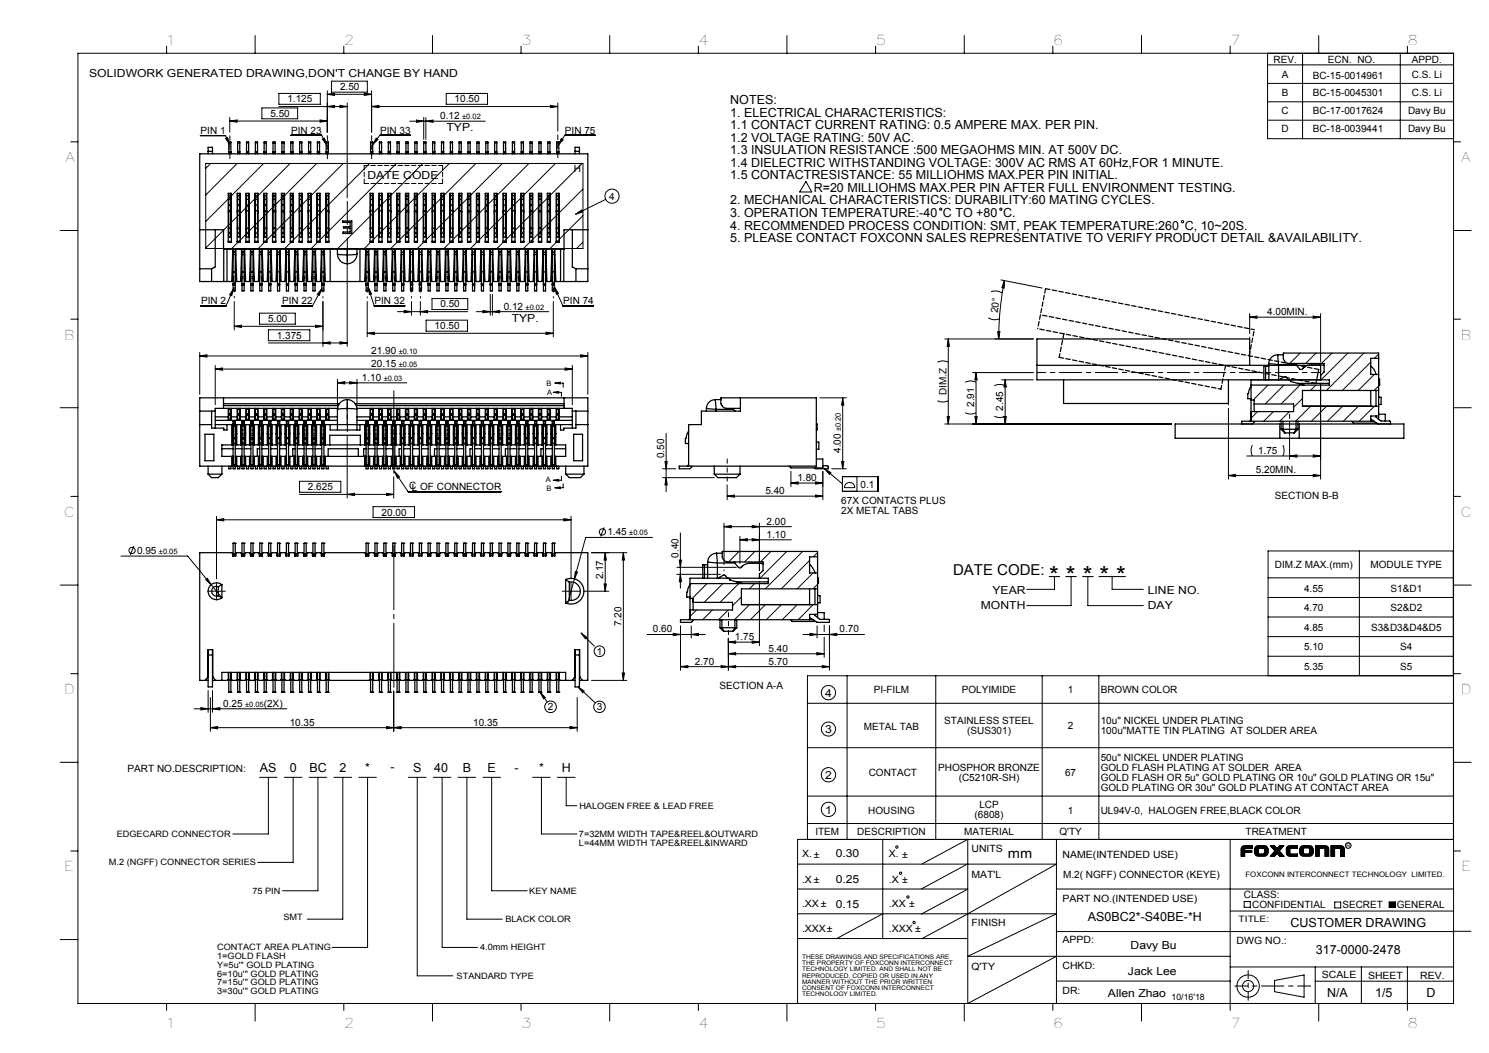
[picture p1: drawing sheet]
<svg xmlns="http://www.w3.org/2000/svg" width="420mm" height="297mm" viewBox="0 0 420 297" stroke-linecap="round" stroke-linejoin="round" font-family="sans-serif">
<defs><g id="words">
<text font-size="7.1" x="296" y="164.7">* * * * *</text>
<text font-size="4.2" x="268.8" y="162.1">DATE CODE:</text>
<g font-size="3.8">
<text x="47" y="12.8">1</text>
<text x="97" y="12.8">2</text>
<text x="147" y="12.8">3</text>
<text x="197" y="12.8">4</text>
<text x="247" y="12.8">5</text>
<text x="297" y="12.8">6</text>
<text x="347" y="12.8">7</text>
<text x="397" y="12.8">8</text>
<text x="18" y="45.8">A</text>
<text x="411.7" y="45.8">A</text>
<text x="18" y="95.8">B</text>
<text x="412" y="95.8">B</text>
<text x="18" y="145.8">C</text>
<text x="412" y="145.8">C</text>
<text x="18" y="195.8">D</text>
<text x="412" y="195.8">D</text>
<text x="18" y="245.8">E</text>
<text x="412.1" y="245.8">E</text>
<text x="47" y="289.8">1</text>
<text x="97" y="289.8">2</text>
<text x="147" y="289.8">3</text>
<text x="197" y="289.8">4</text>
<text x="247" y="289.8">5</text>
<text x="297" y="289.8">6</text>
<text x="347" y="289.8">7</text>
<text x="397" y="289.8">8</text>
</g>
<text font-size="3.7" x="284.3" y="241.9">mm</text>
<g font-size="3.5">
<text x="206" y="29.5">NOTES:</text>
<text x="206" y="33">1. ELECTRICAL CHARACTERISTICS:</text>
<text x="206" y="36.5">1.1 CONTACT CURRENT RATING: 0.5 AMPERE MAX. PER PIN.</text>
<text x="206" y="40">1.2 VOLTAGE RATING: 50V AC.</text>
<text x="206" y="43.6">1.3 INSULATION RESISTANCE :500 MEGAOHMS MIN. AT 500V DC.</text>
<text x="206" y="47.1">1.4 DIELECTRIC WITHSTANDING VOLTAGE: 300V AC RMS AT 60Hz,FOR 1 MINUTE.</text>
<text x="206" y="50.6">1.5 CONTACTRESISTANCE: 55 MILLIOHMS MAX.PER PIN INITIAL.</text>
<text x="206" y="57.7">2. MECHANICAL CHARACTERISTICS: DURABILITY:60 MATING CYCLES.</text>
<text x="229.5" y="54.2">R=20 MILLIOHMS MAX.PER PIN AFTER FULL ENVIRONMENT TESTING.</text>
<text x="206" y="61.2">3. OPERATION TEMPERATURE:-40 C TO +80 C.</text>
<text x="206" y="64.7">4. RECOMMENDED PROCESS CONDITION: SMT, PEAK TEMPERATURE:260 C, 10~20S.</text>
<text x="206" y="68.3">5. PLEASE CONTACT FOXCONN SALES REPRESENTATIVE TO VERIFY PRODUCT DETAIL &amp;AVAILABILITY.</text>
<text x="73.3" y="217.8">AS</text>
<text x="81.7" y="217.7">0</text>
<text x="87.3" y="217.7">BC</text>
<text x="95.7" y="217.7">2</text>
<text x="103" y="217.7">*</text>
<text x="110.1" y="217.5">-</text>
<text x="116.5" y="217.7">S</text>
<text x="122.5" y="217.7">40</text>
<text x="130.5" y="217.7">B</text>
<text x="137.5" y="217.7">E</text>
<text x="145.1" y="217.7">-</text>
<text x="152" y="217.7">*</text>
<text x="158.5" y="217.7">H</text>
<text x="306.9" y="259.7">AS0BC2*-S40BE-*H</text>
<text x="364" y="261.3">CUSTOMER DRAWING</text>
<text x="371.2" y="269">317-0000-2478</text>
<text x="374.3" y="281.2">N/A</text>
<text x="387.9" y="281.2">1/5</text>
<text x="402.3" y="281.2">D</text>
</g>
<g font-size="3.1">
<text x="25.1" y="21.7">SOLIDWORK GENERATED DRAWING,DON'T CHANGE BY HAND</text>
<text x="125.9" y="37">TYP.</text>
<text x="103.6" y="50.6">DATE CODE</text>
<text x="144.3" y="90.8">TYP.</text>
<text x="280" y="167.5">YEAR</text>
<text x="323.8" y="167.5">LINE NO.</text>
<text x="276.7" y="171.7">MONTH</text>
<text x="323.8" y="171.7">DAY</text>
<text x="232.8" y="196.5">4</text>
<text x="232.8" y="206.8">3</text>
<text x="232.8" y="219.7">2</text>
<text x="232.8" y="229.5">1</text>
<text x="235.7" y="241.9">0.30</text>
<text x="235.7" y="249.1">0.25</text>
<text x="235.7" y="256.1">0.15</text>
<text x="318.9" y="267.7">Davy Bu</text>
<text x="318.2" y="274.9">Jack Lee</text>
<text x="312.5" y="281.1">Allen Zhao</text>
</g>
<g font-size="2.8">
<text x="359.2" y="17.8">REV.</text>
<text x="374.6" y="17.8">ECN. NO.</text>
<text x="398.3" y="17.8">APPD.</text>
<text x="361.6" y="22">A</text>
<text x="370.3" y="22.2">BC-15-0014961</text>
<text x="398.3" y="22">C.S. Li</text>
<text x="81.1" y="28.8">1.125</text>
<text x="95.9" y="25.4">2.50</text>
<text x="128.2" y="28.8">10.50</text>
<text x="361.6" y="27.2">B</text>
<text x="370.3" y="27.2">BC-15-0045301</text>
<text x="398.3" y="27.2">C.S. Li</text>
<text x="76.3" y="32.9">5.50</text>
<text x="124.2" y="33.6">0.12</text>
<text x="361.5" y="32.1">C</text>
<text x="370.3" y="32.1">BC-17-0017624</text>
<text x="397.2" y="32.1">Davy Bu</text>
<text x="56.6" y="37.7">PIN 1</text>
<text x="82.1" y="37.7">PIN 23</text>
<text x="107.2" y="37.7">PIN 33</text>
<text x="159.4" y="37.7">PIN 75</text>
<text x="361.5" y="37.3">D</text>
<text x="370.3" y="37.3">BC-18-0039441</text>
<text x="397.2" y="37.3">Davy Bu</text>
<text x="161.8" y="48.4">H</text>
<text x="171.9" y="56.3">4</text>
<text x="56.7" y="85.8">PIN 2</text>
<text x="79.6" y="85.8">PIN 22</text>
<text x="105.6" y="85.8">PIN 32</text>
<text x="124.2" y="86.7">0.50</text>
<text x="142.1" y="87.3">0.12</text>
<text x="158.9" y="85.8">PIN 74</text>
<text x="281.4" y="88.3" transform="rotate(-84 281.4 88.3)">20°</text>
<text x="357.5" y="88.9">4.00MIN.</text>
<text x="75.6" y="90.8">5.00</text>
<text x="78.1" y="95.5">1.375</text>
<text x="122.6" y="92.8">10.50</text>
<text x="104.7" y="99.8">21.90</text>
<text x="102.1" y="107.4">1.10</text>
<text x="104.7" y="103.5">20.15</text>
<text x="266.9" y="111.4" transform="rotate(-90 266.9 111.4)">DIM.Z</text>
<text x="274.8" y="114.8" transform="rotate(-90 274.8 114.8)">2.91</text>
<text x="283" y="115.8" transform="rotate(-90 283 115.8)">2.45</text>
<text x="187.4" y="129.2" transform="rotate(-90 187.4 129.2)">0.50</text>
<text x="237.2" y="127.8" transform="rotate(-90 237.2 127.8)">4.00</text>
<text x="354.9" y="128">1.75</text>
<text x="115.4" y="137.9">C</text>
<text x="224.9" y="135.7">1.80</text>
<text x="242.8" y="137.5">0.1</text>
<text x="354.3" y="133.5">5.20MIN.</text>
<text x="86.9" y="138.3">2.625</text>
<text x="116.1" y="138.6">L OF CONNECTOR</text>
<text x="215.9" y="139.3">5.40</text>
<text x="237.3" y="142.1">67X CONTACTS PLUS</text>
<text x="359.6" y="140.6">SECTION B-B</text>
<text x="107.6" y="145.4">20.00</text>
<text x="216.2" y="148">2.00</text>
<text x="237.3" y="145">2X METAL TABS</text>
<text x="171.3" y="151">1.45</text>
<text x="216.2" y="151.7">1.10</text>
<text x="38.7" y="156.3">0.95</text>
<text x="191.4" y="157.3" transform="rotate(-90 191.4 157.3)">0.40</text>
<text x="359.6" y="160.3">DIM.Z MAX.(mm)</text>
<text x="386.6" y="160.3">MODULE TYPE</text>
<text x="170.2" y="163.4" transform="rotate(-90 170.2 163.4)">2.17</text>
<text x="367.8" y="166.8">4.55</text>
<text x="392.2" y="166.8">S1&amp;D1</text>
<text x="367.8" y="172.4">4.70</text>
<text x="392.2" y="172.4">S2&amp;D2</text>
<text x="175.3" y="176.6" transform="rotate(-90 175.3 176.6)">7.20</text>
<text x="184.1" y="178.4">0.60</text>
<text x="236.8" y="178.4">0.70</text>
<text x="367.8" y="177.9">4.85</text>
<text x="386.7" y="177.9">S3&amp;D3&amp;D4&amp;D5</text>
<text x="168.3" y="184.7">1</text>
<text x="207.3" y="180.5">1.75</text>
<text x="216.8" y="183.8">5.40</text>
<text x="367.8" y="183.4">5.10</text>
<text x="395" y="183.4">S4</text>
<text x="196" y="187.5">2.70</text>
<text x="216.8" y="187.5">5.70</text>
<text x="367.8" y="189">5.35</text>
<text x="395" y="189">S5</text>
<text x="202.9" y="194.5">SECTION A-A</text>
<text x="246.4" y="195.6">PI-FILM</text>
<text x="271.3" y="195.6">POLYIMIDE</text>
<text x="301.2" y="195.6">1</text>
<text x="310.5" y="195.6">BROWN COLOR</text>
<text x="63" y="199.3">0.25</text>
<text x="74.4" y="199.3">(2X)</text>
<text x="154.6" y="200.3">2</text>
<text x="168.4" y="200.3">3</text>
<text x="81.7" y="204.7">10.35</text>
<text x="133.5" y="204.7">10.35</text>
<text x="243.6" y="205.9">METAL TAB</text>
<text x="266.4" y="204.3">STAINLESS STEEL</text>
<text x="272.8" y="207.1">(SUS301)</text>
<text x="301.2" y="205.7">2</text>
<text x="310.5" y="204.3">10u&quot; NICKEL UNDER PLATING</text>
<text x="310.5" y="207.1">100u&quot;MATTE TIN PLATING AT SOLDER AREA</text>
<text x="310.5" y="214.6">50u&quot; NICKEL UNDER PLATING</text>
<text x="36" y="217.8">PART NO.DESCRIPTION:</text>
<text x="245" y="218.8">CONTACT</text>
<text x="264.6" y="217.5">PHOSPHOR BRONZE</text>
<text x="270.4" y="220.3">(C5210R-SH)</text>
<text x="300.4" y="218.8">67</text>
<text x="310.5" y="217.4">GOLD FLASH PLATING AT SOLDER AREA</text>
<text x="310.5" y="220.2">GOLD FLASH OR 5u&quot; GOLD PLATING OR 10u&quot; GOLD PLATING OR 15u&quot;</text>
<text x="276.2" y="228">LCP</text>
<text x="310.5" y="223">GOLD PLATING OR 30u&quot; GOLD PLATING AT CONTACT AREA</text>
<text x="244.9" y="229.5">HOUSING</text>
<text x="274.9" y="230.8">(6808)</text>
<text x="301.2" y="229.5">1</text>
<text x="310.5" y="229.5">UL94V-0, HALOGEN FREE,BLACK COLOR</text>
<text x="230" y="235.6">ITEM</text>
<text x="241.8" y="235.6">DESCRIPTION</text>
<text x="271.9" y="235.6">MATERIAL</text>
<text x="298.8" y="235.6">Q'TY</text>
<text x="351.4" y="235.6">TREATMENT</text>
<text x="226.2" y="241.8">X. ±</text>
<text x="250.8" y="241.8">X. ±</text>
<text x="274" y="240.3">UNITS</text>
<text x="299.7" y="241.9">NAME(INTENDED USE)</text>
<text x="226.2" y="249">.X ±</text>
<text x="250.8" y="249">.X ±</text>
<text x="274" y="247.6">MAT'L</text>
<text x="299.8" y="247.6">M.2( NGFF) CONNECTOR (KEYE)</text>
<text x="226.2" y="255.9">.XX ±</text>
<text x="250.8" y="255.9">.XX ±</text>
<text x="299.7" y="254.5">PART NO.(INTENDED USE)</text>
<text x="350.9" y="253.3">CLASS:</text>
<text x="353.2" y="256.1">CONFIDENTIAL</text>
<text x="378.6" y="256.1">SECRET</text>
<text x="394" y="256.1">GENERAL</text>
<text x="226.2" y="263">.XXX±</text>
<text x="250.8" y="263">.XXX ±</text>
<text x="274" y="261.2">FINISH</text>
<text x="299.7" y="265.9">APPD:</text>
<text x="348.8" y="266.3">DWG NO.:</text>
<text x="274" y="273.6">Q'TY</text>
<text x="299.7" y="273.2">CHKD:</text>
<text x="372.9" y="275.9">SCALE</text>
<text x="299.7" y="280.5">DR:</text>
<text x="385.9" y="276.2">SHEET</text>
<text x="400.6" y="276.1">REV.</text>
</g>
<g font-size="2.5">
<text x="163.4" y="228.1">HALOGEN FREE &amp; LEAD FREE</text>
<text x="32.9" y="236">EDGECARD CONNECTOR</text>
<text x="163.3" y="236.1">7=32MM WIDTH TAPE&amp;REEL&amp;OUTWARD</text>
<text x="163.3" y="238.6">L=44MM WIDTH TAPE&amp;REEL&amp;INWARD</text>
<text x="30.7" y="244.1">M.2 (NGFF) CONNECTOR SERIES</text>
<text x="71.2" y="252.1">75 PIN</text>
<text x="149.3" y="252.2">KEY NAME</text>
<text x="80" y="259.4">SMT</text>
<text x="142.5" y="260.1">BLACK COLOR</text>
<text x="349.4" y="260.1">TITLE:</text>
<text x="61.2" y="268.1">CONTACT AREA PLATING</text>
<text x="135.5" y="268">4.0mm HEIGHT</text>
<text x="61.2" y="270.5">1=GOLD FLASH</text>
<text x="61.2" y="273">Y=5u'&quot; GOLD PLATING</text>
<text x="61.2" y="275.5">6=10u'&quot; GOLD PLATING</text>
<text x="61.2" y="277.9">7=15u'&quot; GOLD PLATING</text>
<text x="61.2" y="280.4">3=30u'&quot; GOLD PLATING</text>
<text x="128.8" y="276.2">STANDARD TYPE</text>
<text x="330.5" y="282">10/16'18</text>
</g>
<g font-size="2.1">
<text x="130.4" y="33.6">±0.02</text>
<text x="148.3" y="87.3">±0.02</text>
<text x="112.5" y="99.8">±0.10</text>
<text x="108.2" y="107.4">±0.03</text>
<text x="112.5" y="103.5">±0.05</text>
<text x="154.1" y="108.8">B</text>
<text x="154.3" y="111.3">A</text>
<text x="237.2" y="121.6" transform="rotate(-90 237.2 121.6)">±0.20</text>
<text x="154" y="136">A</text>
<text x="154.1" y="138.4">B</text>
<text x="177.5" y="151">±0.05</text>
<text x="44.8" y="156.3">±0.05</text>
<text x="69.1" y="199.3">±0.05</text>
<text x="351.3" y="247.5">FOXCONN INTERCONNECT TECHNOLOGY LIMITED.</text>
</g>
<g font-size="1.8">
<text x="379.7" y="239.1">R</text>
<text x="226.2" y="270.5">THESE DRAWINGS AND SPECIFICATIONS ARE</text>
<text x="226.2" y="272.2">THE PROPERTY OF FOXCONN INTERCONNECT</text>
<text x="226.2" y="274">TECHNOLOGY LIMITED. AND SHALL NOT BE</text>
<text x="226.2" y="275.8">REPRODUCED, COPIED OR USED IN ANY</text>
<text x="226.2" y="277.5">MANNER WITHOUT THE PRIOR WRITTEN</text>
<text x="226.2" y="279.3">CONSENT OF FOXCONN INTERCONNECT</text>
<text x="226.2" y="281.1">TECHNOLOGY LIMITED.</text>
</g>
</g></defs>
<g fill="none" stroke="#000" stroke-width=".28">
<path d="M22 15h388v268h-388zM47 13v2M72 10v5M97 13v2M122 10v5M147 13v2M172 10v5M197 13v2M222 10v5M247 13v2M272 10v5M297 13v2"/>
<path d="M322 10v5M347 13v2M357.5 15v24.1h52.5M357.5 18.3h52.5M367.4 15v24.1M372 10v5M395 15v24.1M397 13v2M56.5 38.2h7.1l1.2 2.5M63.6 39l.6-.2 .6 1.9zM64.8 34.1l2.1-.3v.7zM64.8 33.1v4.2"/>
<path d="M64.8 34.1h27.5M73.9 30.4h10.1v3.1h-10.1zM78.7 26.3h11.6v3.1h-11.6zM78.7 30.1h19.2M82.1 38.2h8.6l1.4 2.7M90.3 33.8l2 .3-2 .4zM90.9 39.2l.6-.3 .6 2zM92.3 26.6l2.1-.3v.6zM92.3 30.1l2.1-.4v.7zM92.3 25.6v11.7M92.3 26.6h12.5M93.5 22.9h10.1v3.1h-10.1z"/>
<path d="M95.9 29.7l2 .4-2 .3zM97.9 29v26.8M102.8 26.3l2 .3-2 .3zM104.8 30.1l2.1-.4v.7zM104.8 25.6v11.7M104.8 30.1h52.5M106.1 38.9l.5 .4-1.5 1.5zM115.6 34.2h21.3M115.8 38.2h-8.7l-2 2.6M117.5 33.9l2 .3-2 .3zM119.5 33.2v6.1M120.1 34.2l2.1-.3v.6z"/>
<path d="M120.1 33.2v6.1M125.9 26.3h11.6v3.1h-11.6zM155.3 29.7l2 .4-2 .3zM157.3 29v8M158.3 39.1l.6 .3-1.5 1.6zM167.9 38.2h-8.6l-1.9 2.8M357.5 23.5h52.5M357.5 28.7h52.5M357.5 33.9h52.5M20 40h2M58 46.1h106.4v24h-106.4zM59.4 46.1l-1.4 1.4"/>
<path d="M66.9 46.1l-8.9 8.9M74.4 46.1l-16.4 16.4M81.8 46.1l-23.8 23.9M89.3 46.1l-23.9 24M96.8 46.1l-24 24M104.3 46.1l-24 24M111.8 46.1l-24 24M119.3 46.1l-24 24M126.8 46.1l-24 24M134.2 46.1l-24 24M141.7 46.1l-24 24M149.2 46.1l-24 24"/>
<path d="M156.7 46.1l-24 24M164.2 46.1l-24 24M164.4 53.3l-16.7 16.8M170.9 56.2l-8.6 4.2M227.3 51.2l1.7 2.9h-3.4zM410 40h2M17 65h5M97.9 74.6v23.1M162.3 60.4l1.8-1.2 .3 .6zM164.4 60.8l-9.2 9.3M164.4 68.3l-1.8 1.8M282.3 78.9l11.6 2.3"/>
<path d="M283.3 79.2l-.1 2-.6-.1zM283.3 79.2l-1.3 9.5-.3 6.9M410 65h5M20 90h2M56.3 99.4v11.8M65.9 81.4l-.5 2-.6-.3zM65.9 81.4l-2.2 4.9h-7M66.1 92l2-.3v.7zM66.1 85.1v8M66.1 92h25M73.2 88.3h10.1v3.1h-10.1zM75.7 93h11.7v3.1h-11.7z"/>
<path d="M75.7 96.7h22.2M89 91.7l2.1 .3-2.1 .4zM90.8 81.4l-.7 1.9-.6-.3zM90.8 81.4l-2.7 4.9h-8.5M91.1 96.7l2-.3v.6zM91.1 85.1v12.6M95.9 96.4l2 .3-2 .3zM103.6 94l2-.3v.6zM103.6 85.1v9.9M103.6 94h52.5M103.9 81l.9 1.9-.6 .2zM103.9 81l1.7 5.3h8.6"/>
<path d="M112.1 87.9h19.8M114 87.6l2.1 .3-2.1 .3zM116.1 85.1v3.8M118.6 87.9l2-.3v.6zM118.6 85.1v3.8M120.2 90.3h11.7v3.1h-11.7zM121.8 84.2h10.1v3.1h-10.1zM134.3 87.9h20.5M136.2 87.6l2.1 .3-2.1 .3zM138.3 83v5.9M138.9 87.9l2-.3v.6zM138.9 83v5.9"/>
<path d="M154 93.7l2.1 .3-2.1 .3zM156.1 85.1v9.9M156.4 81l1.1 1.7-.5 .3zM156.4 81l2.4 5.3h8.6M165.8 99.4v11.8M266.5 95.6h25M267.5 95.6l.3 2.1h-.6zM267.5 95.6v24M278.8 89.6l1.4 .6 1.6-.2M279.5 82.3l1.6-.2 1.5 .5M281.4 93.6h.6l-.3 2zM352.5 89.5l2-.4v.7z"/>
<path d="M352.5 88.4v5.7M352.5 95.1v.5M352.5 89.5h20M362.2 99.6l-.2 .2M366.7 99.6l-2.9 2.9M370.4 89.1l2.1 .4-2.1 .3zM371.2 99.6l-2.9 2.9M372.5 88.4v13.7M375.7 99.6l-3 2.9M380.2 99.6l-7.6 7.5M384.7 99.6l-10.5 10.5M388.9 99.9l-1.2 1.2"/>
<path d="M410 90h2M17 115h5M56.3 100.4l2.1-.3v.6zM56.3 100.4h109.5M60.7 104.1l2.1-.3v.6zM60.7 103.1v11.1M60.7 104.1h100.7M95.2 108l2.1-.3v.6zM95.2 107v7.5M95.2 108h19.6M98.6 107.7l2.1 .3-2.1 .3zM100.7 107v7.5"/>
<path d="M156 110.7l1.6-.3v.5zM156 110.7h2.4v1.1M156.5 108.1l1.5-.3v.5zM156.5 108.1h2.4v1.2M159.4 103.8l2 .3-2 .3zM161.4 103.1v11.1M163.8 100.1l2 .3-2 .3zM231.2 112.2h7.5M237.7 112.2l.3 2.1h-.6zM237.7 112.2v20M264.4 113l1.3 .4 1.8-.4M264.4 102.2l1.3-.4 1.8 .4"/>
<path d="M266.5 119.6h63.9M267.2 117.5h.6l-.3 2.1zM272.2 116.4l1.3 .4 1.8-.4M272.2 107.8l1.3-.3 1.8 .3M274.3 105.1h17.2M275 117.5h.6l-.3 2.1zM275.3 105.1l.3 2h-.6zM275.3 105.1v14.5M280.5 117.4l1.2 .4 1.8-.4M280.5 108.8l1.2-.4 1.8 .4M282.5 107.1h9M283.2 117.5h.6l-.3 2.1z"/>
<path d="M283.5 107.1l.3 2.1h-.6zM283.5 107.1v12.5M346.5 113.8v.4M346.5 115.2v19.9M353.2 108.6l-.3 .3M354.7 116.1l-1.8 1.8M357.7 108.6l-4.2 4.2M359.2 116.1l-2.8 2.7M362.2 108.6l-5.3 5.3M363.7 116.1l-2.7 2.7M366.7 108.6l-5.3 5.3M367.4 112.4l-2.5 2.5"/>
<path d="M369.7 114.6l-4.3 4.2M371.2 108.6l-1.6 1.5M372.5 108.1v27M374.2 114.6l-4.3 4.2M378.7 114.6l-4.3 4.2M383.2 114.6l-4.3 4.2M386.6 102.1l-8 8M387.6 105.6l-4.5 4.5M387.7 114.6l-4.3 4.2M388.9 108.9l-1.3 1.2M410 115h5M84.5 135.7h11.6v3.1h-11.6z"/>
<path d="M84.5 139.4h26.6M97.9 139.4l2.1-.3v.7zM97.9 122.8v17.7M109 139.1l2.1 .3-2.1 .4zM111.1 134.5v6M111.3 133l1.4 1.5-.6 .4zM111.3 133l3.8 5.7h26.3M156 135.5l1.6-.3v.5zM156.5 137.6l1.5-.3v.5zM158.4 134.3v1.2h-2.4M158.9 136.4v1.2h-2.4M186.9 132.2h3.7"/>
<path d="M186.9 134.7h14.6M187.6 130.2h.6l-.3 2zM187.9 134.7l.3 2.1h-.6zM187.9 122.2v16.5M205.1 139.9l2.1-.3v.6zM205.1 136.7v4.2M205.1 139.9h27M223.1 136.2l2-.3v.7zM223.1 133v4.2M223.1 136.2h9M230 139.6l2.1 .3-2.1 .3zM230 135.9l2.1 .3-2.1 .4z"/>
<path d="M232.1 133v7.9M232.6 132.2l1.8 1.1-.4 .5zM232.6 132.2l5 4.3M234.6 132.2h4.1M237.4 130.2h.6l-.3 2zM237.6 134.4h10.1v4.2h-10.1zM238.7 136.5a1.43 1.43 0 0 1 1.6-.3 1.43 1.43 0 0 1 .8 1.3h-2.9zM241.7 134.4v4.2M346.5 134.1l2-.3v.6zM346.5 134.1h26M351.7 128.6h20.8M353.3 125.6l-.4 1.5 .4 1.5"/>
<path d="M361.8 125.6l.4 1.2-.4 1.8M363.7 128.6l2.1-.3v.6zM363.7 124.1v5.5M370.4 133.8l2.1 .3-2.1 .3zM370.4 128.3l2.1 .3-2.1 .3zM20 140h2M34.1 156.8h18.9l6.5 8.1M37.7 154l-.9 2.5M61.1 146.6l2-.3v.6zM61.1 145.6v17.7M61.1 146.6h100M105.2 142.9h11.7v3.1h-11.7z"/>
<path d="M159 146.3l2.1 .3-2.1 .3zM161.1 145.6v17.7M166.8 155.9h10M170.4 148.8l-1 2.5M170.7 155.9l.3 2.1h-.6zM170.7 155.9v10.9M175.8 155.9l.3 2.1h-.6zM175.8 155.9v36M184 151.6h-18.8l-5.1 18.6M191.6 158h.6l-.3 2zM191.9 150.3v15.6M204 155.5l-.3 .3"/>
<path d="M204.2 148.6l2.1-.4v.7zM204.2 147.6v11.6M204.2 148.6h19M208.5 155.5l-3 3M208.7 152.3l2.1-.4v.7zM208.7 151.3v7.6M208.7 152.3h14.5M212.2 151.9l2 .4-2 .3zM212.2 148.2l2 .4-2 .3zM212.9 155.5l-2.9 3M214.2 147.6v13.3M217.5 155.5l-3 3"/>
<path d="M221.9 155.5l-7.5 7.6M226.4 155.5l-10.5 10.6M228.4 158.1l-8 8M230.6 155.9l-1.2 1.2M383.4 155.4v35.2M410 140h2M17 165h5M58 163.5l.5-.4 1 1.8zM58.6 166.8h5M59.5 164.9l3.1 3.7M61.1 164.2v5.1M158.6 166.8h5"/>
<path d="M161.1 164.2v5.1M162.3 161.2l.6 .2-.9 1.9zM163.9 178.5l1.7 1.3-.5 .4zM163.9 178.5l3.7 3.7M164.6 166.8h7.1M170.4 164.7h.6l-.3 2.1zM182.5 179h16.4M189.9 178.6l2 .4-2 .3zM190.9 160h16.8M190.9 162h12.3M191.9 162l.3 2.1h-.6zM191.9 176.6v12.5"/>
<path d="M194.9 164.6l-.3 .3M195 179l2-.4v.7zM195 176.6v3.3M196.5 172l-1.9 1.9M199.4 164.6l-4.2 4.2M200.9 172l-2.7 2.8M203.9 164.6l-5.3 5.3M204.2 160.8v.2M205.4 172l-2.7 2.8M208.4 164.6l-5.3 5.3M209.1 168.4l-2.5 2.4M211.4 170.5l-4.2 4.3"/>
<path d="M212.9 164.6l-1.5 1.5M214.2 164.1v18M215.9 170.5l-4.2 4.3M220.4 170.5l-4.3 4.3M224.9 170.5l-4.3 4.3M226.5 179h17.3M228.4 178.6l2.1 .4-2.1 .3zM229.3 161.6l-4.4 4.5M229.4 170.5l-4.3 4.3M230.5 176.5v3.4M230.6 164.8l-1.3 1.3M232.5 176.3v1.9"/>
<path d="M232.5 179.7v5.7M234 179l2-.4v.7zM234 176.5v12.6M295.9 162.6h3M297.4 162.6v3.6h-7.8M300.6 162.6h3M302.1 162.6v8.2h-12.5M305.4 162.6h3M306.8 162.6v8.2h15.7M310 162.6h7.5M313.7 162.6v3.6h8.8M357.7 163h52.2"/>
<path d="M357.7 168.5h52.2M357.7 174h52.2M357.7 179.6h52.2M410 165h5M20 190h2M54.8 199.9h26.1M56.7 199.6l2 .3-2 .3zM58.7 194.8v6.1M59.3 196.7v9.6M59.9 199.9l2.1-.3v.6zM59.9 194.8v6.1M111.1 194.9v11.4"/>
<path d="M152.4 195.3l1.4 1.4-.5 .4zM152.4 195.3l1.9 2.7M162.8 196.7v9.6M163.1 193.7l1.7 1.2-.4 .5zM163.1 193.7l4.8 4.6M166.8 191.9h10M175.5 189.8h.6l-.3 2.1zM191.9 188l2.1-.3v.6zM191.9 188h42.1M203.4 187.7l2.1 .3-2.1 .3zM205.5 184.4l2-.3v.6zM205.5 181.1l2-.3v.6z"/>
<path d="M205.5 188l2-.3v.6zM205.5 180.1v9M205.5 184.4h27M205.5 181.1h8.7M212.2 180.8l2 .3-2 .3zM227.8 198.4h182.2M230.4 184.1l2.1 .3-2.1 .3zM231.9 187.7l2.1 .3-2.1 .3zM238.9 190.6v46.2M263.9 190.6v46.2M294 190.6v46.2M310 190.6v46.2"/>
<path d="M357.7 190.6v-35.2h52.2v35.2M357.7 185.1h52.2M410 190.6h-182.2v46.2h182.2M410 190h2M17 215h5M59.3 205.2l2.1-.3v.7zM59.3 205.2h103.5M73.2 219.2h5M75.7 219.2v16h-10M80.2 219.2h5M82.7 219.2v24h-10M87.2 219.2h5"/>
<path d="M89.7 219.2v32h-10M94.2 219.2h5M96.7 219.2v40.1h-10M101.2 219.2h5M103.7 219.2v48h-10M109 204.9l2.1 .3-2.1 .4zM111.1 205.2l2-.3v.7zM115.2 219.2h5M117.7 219.2v56h10M122.2 219.2h5M124.7 219.2v48h10M129.2 219.2h5"/>
<path d="M131.7 219.2v40.1h10M136.2 219.2h5M138.7 219.2v32h10M150.2 219.2h5M152.7 219.2v16h10M157.2 219.2h5M159.7 219.2v8.1h3M160.8 204.9l2 .3-2 .4zM227.8 210.9h182.2M410 215h5M227.8 224.5h182.2M227.8 232.3h182.2"/>
<path d="M249 236.7v28M298 236.7v46.3M347 236.7v48.3M350.1 239.5v2h1v-.9M350.1 240h3M350.1 239.9h3v.4h-3M350.1 239.7h1M350.1 239.5h1M350.1 239.4h1M350.1 239.2h3.1v-.7h-2.4l-.6 .5-.1 .5M350.2 239h3M350.3 238.8h2.9"/>
<path d="M350.5 238.7h2.7M351.2 239.2v.7M353.9 239.5l.3-.6 .6-.4h2.1l.6 .5 .1 .5M353.9 239.5v1M353.9 240h1M353.9 239.9h1M353.9 239.7h1M353.9 239.5h1M353.9 239.4h1M354 239.2h3.6M354 239h3.5M354.2 238.8h3.2"/>
<path d="M354.4 238.7h2.8M355.1 239.2l-.2 .1v1.4l.2 .1M356.4 239.2l.3 .1v1.4l-.3 .1M356.7 240h.9M356.7 239.9h.9M356.7 239.7h.9M356.7 239.5h.9M356.7 239.4h.9M357.6 239.5v1M358.5 238.7h1.1M358.6 238.8h1.2M358.8 239h1.1"/>
<path d="M358.9 239.2h1.2M359.1 239.4h2.3M359.2 239.5h2M359.3 239.7h1.8M359.5 239.9h1.5M359.6 240h1.3M360.1 239.2l-.6-.7h-1.2l1.3 1.4-1.3 1.6h1.2l.6-.7M360.1 239.2h.3M360.4 239.2l.6-.7h1.2l-1.3 1.4 1.3 1.6h-1.2l-.6-.7M360.4 239.2h1.2M360.5 239h1.2M360.7 238.8h1.1"/>
<path d="M360.8 238.7h1.2M362.8 239.5v1M362.8 240h1M362.8 239.9h1M362.8 239.7h1M362.8 239.5h1M362.8 239.4h1M362.9 239.2h3.1v-.7h-2.5l-.5 .4-.2 .6M362.9 239h3.1M363.1 238.8h2.9M363.3 238.7h2.7M364 239.2l-.2 .1v1.4l.2 .1"/>
<path d="M366.6 239.5l.3-.6 .6-.4h2.2l.5 .5 .2 .5M366.6 239.5v1M366.6 240h1.1M366.6 239.9h1.1M366.6 239.7h1.1M366.6 239.5h1.1M366.7 239.4h1M366.7 239.2h3.6M366.8 239h3.4M366.9 238.8h3.2M367.1 238.7h2.8M367.8 239.2l-.1 .1v1.4l.1 .1"/>
<path d="M369.2 239.2l.2 .1v1.4l-.2 .1M369.4 240h1M369.4 239.9h1M369.4 239.7h1M369.4 239.5h1M369.4 239.4h1M370.4 239.5v1M371.1 239.2h3.6M371.1 240h.9M371.1 239.9h.9M371.1 239.7h.9M371.1 239.5h.9"/>
<path d="M371.1 239.4h.9M371.1 238.8h3.4M371.1 238.7h3.2M371.1 239h3.5M372.1 239.2l-.1 2.3h-.9v-3h3l.4 .4 .3 .6M373.7 239.2l.1 2.3h1v-2M373.8 240h1M373.8 239.9h1M373.8 239.7h1M373.8 239.5h1M373.8 239.4h1M375.5 239.2h3.6"/>
<path d="M375.5 240h.9M375.5 239.9h.9M375.5 239.7h.9M375.5 239.5h.9M375.5 239.4h.9M375.5 238.8h3.4M375.5 238.7h3.2M375.5 239h3.6M376.6 239.2l-.2 2.3h-.9v-3h3l.5 .4 .2 .6M378.1 239.2l.1 2.3h1v-2M378.2 240h1M378.2 239.9h1"/>
<path d="M378.2 239.7h1M378.2 239.5h1M378.2 239.4h1M410 236.7h-185v46.3M20 240h2M225 243.7h73l-38 21.1M225 257.7h73l-25 12h74M225 250.8h48M249 257.7l-13 7M260 243.7l13-7v46.3l25-13.3M272.8 243.7l-12.9 7.1M272.8 250.9l-12.9 6.9"/>
<path d="M298 250.8h112M347 257h63M350.1 240.5h1M350.1 240.7h1M350.1 240.8h1M350.1 241h1M350.1 241.2h1M350.1 241.3h1M350.1 240.2h3M350.9 254.3h1.8v1.6h-1.8zM351.3 240.3l-.2 .3M353.9 240.5l.3 .7 .6 .3h2.1l.6-.5 .1-.5"/>
<path d="M353.9 240.5h1M353.9 240.2h1M353.9 240.3h1M353.9 240.7h1M354 240.8h3.6M354 241h3.5M354.2 241.2h3.2M354.4 241.3h2.8M356.7 240.5h.9M356.7 240.7h.9M356.7 240.2h.9M356.7 240.3h.9"/>
<path d="M358.5 241.3h1.1M358.6 241.2h1.2M358.8 241h1.1M358.9 240.8h1.2M359.1 240.7h2.3M359.2 240.5h2M359.3 240.3h1.8M359.5 240.2h1.5M360.1 240.8h.3M360.4 240.8h1.2M360.5 241h1.2M360.7 241.2h1.1"/>
<path d="M360.8 241.3h1.2M362.8 240.5l.2 .7 .5 .3h2.5v-.7h-3.1M362.8 240.5h1M362.8 240.7h1M362.8 240.2h1M362.8 240.3h1M362.9 241h3.1M363.1 241.2h2.9M363.3 241.3h2.7M366.6 240.5l.3 .7 .6 .3h2.2l.5-.5 .2-.5M366.6 240.5h1.1M366.6 240.2h1.1"/>
<path d="M366.6 240.3h1.1M366.7 240.7h1M366.7 240.8h3.6M366.8 241h3.4M366.9 241.2h3.2M367.1 241.3h2.8M369.4 240.5h1M369.4 240.7h1M369.4 240.2h1M369.4 240.3h1M371.1 240.5h.9M371.1 240.7h.9"/>
<path d="M371.1 240.8h.9M371.1 241h.9M371.1 241.2h.9M371.1 241.3h.9M371.1 240.2h.9M371.1 240.3h.9M373.8 240.5h1M373.8 240.7h1M373.8 240.8h1M373.8 241h1M373.8 241.2h1M373.8 241.3h1"/>
<path d="M373.8 240.2h1M373.8 240.3h1M375.5 240.5h.9M375.5 240.7h.9M375.5 240.8h.9M375.5 241h.9M375.5 241.2h.9M375.5 241.3h.9M375.5 240.2h.9M375.5 240.3h.9M376.5 254.4h1.7v1.7h-1.7zM378.2 240.5h1"/>
<path d="M378.2 240.7h1M378.2 240.8h1M378.2 241h1M378.2 241.2h1M378.2 241.3h1M378.2 240.2h1M378.2 240.3h1M391.8 254.4h1.8v1.5h-1.8zM410 240h2M17 265h5M225 264.7h48M298 262.7h112"/>
<path d="M298 276.7h49M347 272.7h63M359.5 276.5l8.3-1.5v6.3l-8.3-1.6zM371 272.7v10.3M371 276.8h39M384 272.7v10.3M397 272.7v12.3M409.9 262.7h5M47 283v2M72 283v5M97 283v2M122 283v5"/>
<path d="M147 283v2M172 283v5M197 283v2M222 283v5M247 283v2M272 283v5M297 283v2M322 283v5M372 283v5"/>
<circle cx="172.6" cy="55.3" r="2"/>
<circle cx="265.3" cy="59" r=".33"/>
<circle cx="282.3" cy="59" r=".33"/>
<circle cx="333.6" cy="62.5" r=".32"/>
<circle cx="37.2" cy="155.3" r=".89"/>
<circle cx="169.9" cy="150" r=".89"/>
<circle cx="155.3" cy="199.4" r="1.63"/>
<circle cx="169.1" cy="199.4" r="1.62"/>
<circle cx="169.1" cy="183.7" r="1.49"/>
<circle cx="233.7" cy="195.4" r="2.02"/>
<circle cx="233.7" cy="218.5" r="2.03"/>
<circle cx="233.7" cy="205.6" r="1.99"/>
<circle cx="233.7" cy="228.3" r="2.03"/>
<circle cx="253" cy="238.9" r=".33"/>
<circle cx="380.3" cy="238.5" r=".81"/>
<circle cx="254" cy="246.3" r=".32"/>
<circle cx="256.1" cy="253" r=".33"/>
<circle cx="257.8" cy="260.2" r=".33"/>
<circle cx="352" cy="278.1" r="1.58"/>
<circle cx="352.1" cy="278.1" r="3.2"/>
</g>
<path d="M292.5 105.1h79.9" fill="none" stroke="#000" stroke-width=".28" stroke-dasharray="6.3 1.3 1.3 1.3" stroke-dashoffset="3.9"/>
<path d="M363.8 119v5" fill="none" stroke="#000" stroke-width=".28" stroke-dasharray="6.3 1.3 1.3 1.3" stroke-dashoffset="5.8"/>
<g fill="none" stroke="#000" stroke-width=".35">
<path d="M58.7 42.7v.7M58.7 42.7v-1.1h1.2v1.1M58.7 42.7h1.2M59.9 42.7v.7M64.4 54.5h.9v13.8h-.9zM64.4 59.5h.1M64.4 59.8h.1M64.5 57.9v1.5M64.5 55.2v1M64.5 40.3v-.3h.6v.3M64.5 40.3v3.1M64.5 54.5v.7"/>
<path d="M64.5 56.2v1.7M64.5 59.4v5M64.5 57.9h.6M64.5 59.4h.6M64.5 56.2h.6M64.5 55.2h.6M64.5 43.1h.6M64.5 42.8h.6M64.5 40.3h.6M65.1 57.9v1.5M65.1 55.2v1M65.1 40.3v3.1"/>
<path d="M65.1 54.5v.7M65.1 56.2v1.7M65.1 59.4v5M65.1 59.5h.2M65.1 59.8h.2M66.9 54.5h.9v13.8h-.9zM66.9 59.5h.1M66.9 59.8h.1M67 57.9v1.5M67 55.2v1M67 40.3v-.3h.6v.3M67 40.3v3.1"/>
<path d="M67 54.5v.7M67 56.2v1.7M67 59.4v5M67 57.9h.6M67 59.4h.6M67 56.2h.6M67 55.2h.6M67 43.1h.6M67 42.8h.6M67 40.3h.6M67.6 57.9v1.5M67.6 55.2v1"/>
<path d="M67.6 40.3v3.1M67.6 54.5v.7M67.6 56.2v1.7M67.6 59.4v5M67.6 59.5h.2M67.6 59.8h.2M69.4 54.5h.9v13.8h-.9zM69.4 59.5h.1M69.4 59.8h.1M69.5 57.9v1.5M69.5 55.2v1M69.5 40.3v-.3h.6v.3"/>
<path d="M69.5 40.3v3.1M69.5 54.5v.7M69.5 56.2v1.7M69.5 59.4v5M69.5 57.9h.6M69.5 59.4h.6M69.5 56.2h.6M69.5 55.2h.6M69.5 43.1h.6M69.5 42.8h.6M69.5 40.3h.6M70.1 57.9v1.5"/>
<path d="M70.1 55.2v1M70.1 40.3v3.1M70.1 54.5v.7M70.1 56.2v1.7M70.1 59.4v5M70.1 59.5h.2M70.1 59.8h.2M71.9 54.5h.9v13.8h-.9zM71.9 59.5h.1M71.9 59.8h.1M72 57.9v1.5M72 55.2v1"/>
<path d="M72 40.3v-.3h.6v.3M72 40.3v3.1M72 54.5v.7M72 56.2v1.7M72 59.4v5M72 57.9h.6M72 59.4h.6M72 56.2h.6M72 55.2h.6M72 43.1h.6M72 42.8h.6M72 40.3h.6"/>
<path d="M72.6 57.9v1.5M72.6 55.2v1M72.6 40.3v3.1M72.6 54.5v.7M72.6 56.2v1.7M72.6 59.4v5M72.6 59.5h.2M72.6 59.8h.2M74.4 54.5h.9v13.8h-.9zM74.4 59.5h.1M74.4 59.8h.1M74.5 57.9v1.5"/>
<path d="M74.5 55.2v1M74.5 40.3v-.3h.6v.3M74.5 40.3v3.1M74.5 54.5v.7M74.5 56.2v1.7M74.5 59.4v5M74.5 57.9h.6M74.5 59.4h.6M74.5 56.2h.6M74.5 55.2h.6M74.5 43.1h.6M74.5 42.8h.6"/>
<path d="M74.5 40.3h.6M75.1 57.9v1.5M75.1 55.2v1M75.1 40.3v3.1M75.1 54.5v.7M75.1 56.2v1.7M75.1 59.4v5M75.1 59.5h.2M75.1 59.8h.2M76.9 54.5h.9v13.8h-.9zM76.9 59.5h.1M76.9 59.8h.1"/>
<path d="M77 57.9v1.5M77 55.2v1M77 40.3v-.3h.6v.3M77 40.3v3.1M77 54.5v.7M77 56.2v1.7M77 59.4v5M77 57.9h.6M77 59.4h.6M77 56.2h.6M77 55.2h.6M77 43.1h.6"/>
<path d="M77 42.8h.6M77 40.3h.6M77.6 57.9v1.5M77.6 55.2v1M77.6 40.3v3.1M77.6 54.5v.7M77.6 56.2v1.7M77.6 59.4v5M77.6 59.5h.2M77.6 59.8h.2M79.4 54.5h.9v13.8h-.9zM79.4 59.5h.1"/>
<path d="M79.4 59.8h.1M79.5 57.9v1.5M79.5 55.2v1M79.5 40.3v-.3h.6v.3M79.5 40.3v3.1M79.5 54.5v.7M79.5 56.2v1.7M79.5 59.4v5M79.5 57.9h.6M79.5 59.4h.6M79.5 56.2h.6M79.5 55.2h.6"/>
<path d="M79.5 43.1h.6M79.5 42.8h.6M79.5 40.3h.6M80.1 57.9v1.5M80.1 55.2v1M80.1 40.3v3.1M80.1 54.5v.7M80.1 56.2v1.7M80.1 59.4v5M80.1 59.5h.2M80.1 59.8h.2M81.9 54.5h.9v13.8h-.9z"/>
<path d="M81.9 59.5h.1M81.9 59.8h.1M82 57.9v1.5M82 55.2v1M82 40.3v-.3h.6v.3M82 40.3v3.1M82 54.5v.7M82 56.2v1.7M82 59.4v5M82 57.9h.6M82 59.4h.6M82 56.2h.6"/>
<path d="M82 55.2h.6M82 43.1h.6M82 42.8h.6M82 40.3h.6M82.6 57.9v1.5M82.6 55.2v1M82.6 40.3v3.1M82.6 54.5v.7M82.6 56.2v1.7M82.6 59.4v5M82.6 59.5h.2M82.6 59.8h.2"/>
<path d="M84.4 54.5h.9v13.8h-.9zM84.4 59.5h.1M84.4 59.8h.1M84.5 57.9v1.5M84.5 55.2v1M84.5 40.3v-.3h.6v.3M84.5 40.3v3.1M84.5 54.5v.7M84.5 56.2v1.7M84.5 59.4v5M84.5 57.9h.6M84.5 59.4h.6"/>
<path d="M84.5 56.2h.6M84.5 55.2h.6M84.5 43.1h.6M84.5 42.8h.6M84.5 40.3h.6M85.1 57.9v1.5M85.1 55.2v1M85.1 40.3v3.1M85.1 54.5v.7M85.1 56.2v1.7M85.1 59.4v5M85.1 59.5h.2"/>
<path d="M85.1 59.8h.2M86.9 54.5h.9v13.8h-.9zM86.9 59.5h.1M86.9 59.8h.1M87 57.9v1.5M87 55.2v1M87 40.3v-.3h.6v.3M87 40.3v3.1M87 54.5v.7M87 56.2v1.7M87 59.4v5M87 57.9h.6"/>
<path d="M87 59.4h.6M87 56.2h.6M87 55.2h.6M87 43.1h.6M87 42.8h.6M87 40.3h.6M87.6 57.9v1.5M87.6 55.2v1M87.6 40.3v3.1M87.6 54.5v.7M87.6 56.2v1.7M87.6 59.4v5"/>
<path d="M87.6 59.5h.2M87.6 59.8h.2M89.4 54.5h.9v13.8h-.9zM89.4 59.5h.1M89.4 59.8h.1M89.5 57.9v1.5M89.5 55.2v1M89.5 40.3v-.3h.6v.3M89.5 40.3v3.1M89.5 54.5v.7M89.5 56.2v1.7M89.5 59.4v5"/>
<path d="M89.5 57.9h.6M89.5 59.4h.6M89.5 56.2h.6M89.5 55.2h.6M89.5 43.1h.6M89.5 42.8h.6M89.5 40.3h.6M90.1 57.9v1.5M90.1 55.2v1M90.1 40.3v3.1M90.1 54.5v.7M90.1 56.2v1.7"/>
<path d="M90.1 59.4v5M90.1 59.5h.2M90.1 59.8h.2M91.9 54.5h.9v13.8h-.9zM91.9 59.5h.1M91.9 59.8h.1M92 57.9v1.5M92 55.2v1M92 40.3v-.3h.6v.3M92 40.3v3.1M92 54.5v.7M92 56.2v1.7"/>
<path d="M92 59.4v5M92 57.9h.6M92 59.4h.6M92 56.2h.6M92 55.2h.6M92 43.1h.6M92 42.8h.6M92 40.3h.6M92.6 57.9v1.5M92.6 55.2v1M92.6 40.3v3.1M92.6 54.5v.7"/>
<path d="M92.6 56.2v1.7M92.6 59.4v5M92.6 59.5h.2M92.6 59.8h.2M104.4 54.5h.9v13.8h-.9zM104.4 59.5h.1M104.4 59.8h.1M104.5 57.9v1.5M104.5 55.2v1M104.5 40.3v-.3h.6v.3M104.5 40.3v3.1M104.5 54.5v.7"/>
<path d="M104.5 56.2v1.7M104.5 59.4v5M104.5 57.9h.6M104.5 59.4h.6M104.5 56.2h.6M104.5 55.2h.6M104.5 43.1h.6M104.5 42.8h.6M104.5 40.3h.6M105.1 57.9v1.5M105.1 55.2v1M105.1 40.3v3.1"/>
<path d="M105.1 54.5v.7M105.1 56.2v1.7M105.1 59.4v5M105.1 59.5h.2M105.1 59.8h.2M106.9 54.5h.9v13.8h-.9zM106.9 59.5h.1M106.9 59.8h.1M107 57.9v1.5M107 55.2v1M107 40.3v-.3h.6v.3M107 40.3v3.1"/>
<path d="M107 54.5v.7M107 56.2v1.7M107 59.4v5M107 57.9h.6M107 59.4h.6M107 56.2h.6M107 55.2h.6M107 43.1h.6M107 42.8h.6M107 40.3h.6M107.6 57.9v1.5M107.6 55.2v1"/>
<path d="M107.6 40.3v3.1M107.6 54.5v.7M107.6 56.2v1.7M107.6 59.4v5M107.6 59.5h.2M107.6 59.8h.2M109.4 54.5h.9v13.8h-.9zM109.4 59.5h.1M109.4 59.8h.1M109.5 57.9v1.5M109.5 55.2v1M109.5 40.3v-.3h.6v.3"/>
<path d="M109.5 40.3v3.1M109.5 54.5v.7M109.5 56.2v1.7M109.5 59.4v5M109.5 57.9h.6M109.5 59.4h.6M109.5 56.2h.6M109.5 55.2h.6M109.5 43.1h.6M109.5 42.8h.6M109.5 40.3h.6M110.1 57.9v1.5"/>
<path d="M110.1 55.2v1M110.1 40.3v3.1M110.1 54.5v.7M110.1 56.2v1.7M110.1 59.4v5M110.1 59.5h.2M110.1 59.8h.2M111.9 54.5h.9v13.8h-.9zM111.9 59.5h.1M111.9 59.8h.1M112 57.9v1.5M112 55.2v1"/>
<path d="M112 40.3v-.3h.6v.3M112 40.3v3.1M112 54.5v.7M112 56.2v1.7M112 59.4v5M112 57.9h.6M112 59.4h.6M112 56.2h.6M112 55.2h.6M112 43.1h.6M112 42.8h.6M112 40.3h.6"/>
<path d="M112.6 57.9v1.5M112.6 55.2v1M112.6 40.3v3.1M112.6 54.5v.7M112.6 56.2v1.7M112.6 59.4v5M112.6 59.5h.2M112.6 59.8h.2M114.4 54.5h.9v13.8h-.9zM114.4 59.5h.1M114.4 59.8h.1M114.5 57.9v1.5"/>
<path d="M114.5 55.2v1M114.5 40.3v-.3h.6v.3M114.5 40.3v3.1M114.5 54.5v.7M114.5 56.2v1.7M114.5 59.4v5M114.5 57.9h.6M114.5 59.4h.6M114.5 56.2h.6M114.5 55.2h.6M114.5 43.1h.6M114.5 42.8h.6"/>
<path d="M114.5 40.3h.6M115.1 57.9v1.5M115.1 55.2v1M115.1 40.3v3.1M115.1 54.5v.7M115.1 56.2v1.7M115.1 59.4v5M115.1 59.5h.2M115.1 59.8h.2M116.9 54.5h.9v13.8h-.9zM116.9 59.5h.1M116.9 59.8h.1"/>
<path d="M117 57.9v1.5M117 55.2v1M117 40.3v-.3h.6v.3M117 40.3v3.1M117 54.5v.7M117 56.2v1.7M117 59.4v5M117 57.9h.6M117 59.4h.6M117 56.2h.6M117 55.2h.6M117 43.1h.6"/>
<path d="M117 42.8h.6M117 40.3h.6M117.6 57.9v1.5M117.6 55.2v1M117.6 40.3v3.1M117.6 54.5v.7M117.6 56.2v1.7M117.6 59.4v5M117.6 59.5h.2M117.6 59.8h.2M119.4 54.5h.9v13.8h-.9zM119.4 59.5h.1"/>
<path d="M119.4 59.8h.1M119.5 57.9v1.5M119.5 55.2v1M119.5 40.3v-.3h.6v.3M119.5 40.3v3.1M119.5 54.5v.7M119.5 56.2v1.7M119.5 59.4v5M119.5 57.9h.6M119.5 59.4h.6M119.5 56.2h.6M119.5 55.2h.6"/>
<path d="M119.5 43.1h.6M119.5 42.8h.6M119.5 40.3h.6M120.1 57.9v1.5M120.1 55.2v1M120.1 40.3v3.1M120.1 54.5v.7M120.1 56.2v1.7M120.1 59.4v5M120.1 59.5h.2M120.1 59.8h.2M121.9 54.5h.9v13.8h-.9z"/>
<path d="M121.9 59.5h.1M121.9 59.8h.1M122 57.9v1.5M122 55.2v1M122 40.3v-.3h.6v.3M122 40.3v3.1M122 54.5v.7M122 56.2v1.7M122 59.4v5M122 57.9h.6M122 59.4h.6M122 56.2h.6"/>
<path d="M122 55.2h.6M122 43.1h.6M122 42.8h.6M122 40.3h.6M122.6 57.9v1.5M122.6 55.2v1M122.6 40.3v3.1M122.6 54.5v.7M122.6 56.2v1.7M122.6 59.4v5M122.6 59.5h.2M122.6 59.8h.2"/>
<path d="M124.4 54.5h.9v13.8h-.9zM124.4 59.5h.1M124.4 59.8h.1M124.5 57.9v1.5M124.5 55.2v1M124.5 40.3v-.3h.6v.3M124.5 40.3v3.1M124.5 54.5v.7M124.5 56.2v1.7M124.5 59.4v5M124.5 57.9h.6M124.5 59.4h.6"/>
<path d="M124.5 56.2h.6M124.5 55.2h.6M124.5 43.1h.6M124.5 42.8h.6M124.5 40.3h.6M125.1 57.9v1.5M125.1 55.2v1M125.1 40.3v3.1M125.1 54.5v.7M125.1 56.2v1.7M125.1 59.4v5M125.1 59.5h.2"/>
<path d="M125.1 59.8h.2M126.9 54.5h.9v13.8h-.9zM126.9 59.5h.1M126.9 59.8h.1M127 57.9v1.5M127 55.2v1M127 40.3v-.3h.6v.3M127 40.3v3.1M127 54.5v.7M127 56.2v1.7M127 59.4v5M127 57.9h.6"/>
<path d="M127 59.4h.6M127 56.2h.6M127 55.2h.6M127 43.1h.6M127 42.8h.6M127 40.3h.6M127.6 57.9v1.5M127.6 55.2v1M127.6 40.3v3.1M127.6 54.5v.7M127.6 56.2v1.7M127.6 59.4v5"/>
<path d="M127.6 59.5h.2M127.6 59.8h.2M129.4 54.5h.9v13.8h-.9zM129.4 59.5h.1M129.4 59.8h.1M129.5 57.9v1.5M129.5 55.2v1M129.5 40.3v-.3h.6v.3M129.5 40.3v3.1M129.5 54.5v.7M129.5 56.2v1.7M129.5 59.4v5"/>
<path d="M129.5 57.9h.6M129.5 59.4h.6M129.5 56.2h.6M129.5 55.2h.6M129.5 43.1h.6M129.5 42.8h.6M129.5 40.3h.6M130.1 57.9v1.5M130.1 55.2v1M130.1 40.3v3.1M130.1 54.5v.7M130.1 56.2v1.7"/>
<path d="M130.1 59.4v5M130.1 59.5h.2M130.1 59.8h.2M131.9 54.5h.9v13.8h-.9zM131.9 59.5h.1M131.9 59.8h.1M132 57.9v1.5M132 55.2v1M132 40.3v-.3h.6v.3M132 40.3v3.1M132 54.5v.7M132 56.2v1.7"/>
<path d="M132 59.4v5M132 57.9h.6M132 59.4h.6M132 56.2h.6M132 55.2h.6M132 43.1h.6M132 42.8h.6M132 40.3h.6M132.6 57.9v1.5M132.6 55.2v1M132.6 40.3v3.1M132.6 54.5v.7"/>
<path d="M132.6 56.2v1.7M132.6 59.4v5M132.6 59.5h.2M132.6 59.8h.2M134.4 54.5h.9v13.8h-.9zM134.4 59.5h.1M134.4 59.8h.1M134.5 57.9v1.5M134.5 55.2v1M134.5 40.3v-.3h.6v.3M134.5 40.3v3.1M134.5 54.5v.7"/>
<path d="M134.5 56.2v1.7M134.5 59.4v5M134.5 57.9h.6M134.5 59.4h.6M134.5 56.2h.6M134.5 55.2h.6M134.5 43.1h.6M134.5 42.8h.6M134.5 40.3h.6M135.1 57.9v1.5M135.1 55.2v1M135.1 40.3v3.1"/>
<path d="M135.1 54.5v.7M135.1 56.2v1.7M135.1 59.4v5M135.1 59.5h.2M135.1 59.8h.2M136.9 54.5h.9v13.8h-.9zM136.9 59.5h.1M136.9 59.8h.1M137 57.9v1.5M137 55.2v1M137 40.3v-.3h.6v.3M137 40.3v3.1"/>
<path d="M137 54.5v.7M137 56.2v1.7M137 59.4v5M137 57.9h.6M137 59.4h.6M137 56.2h.6M137 55.2h.6M137 43.1h.6M137 42.8h.6M137 40.3h.6M137.6 57.9v1.5M137.6 55.2v1"/>
<path d="M137.6 40.3v3.1M137.6 54.5v.7M137.6 56.2v1.7M137.6 59.4v5M137.6 59.5h.2M137.6 59.8h.2M139.4 54.5h.9v13.8h-.9zM139.4 59.5h.1M139.4 59.8h.1M139.5 57.9v1.5M139.5 55.2v1M139.5 40.3v-.3h.6v.3"/>
<path d="M139.5 40.3v3.1M139.5 54.5v.7M139.5 56.2v1.7M139.5 59.4v5M139.5 57.9h.6M139.5 59.4h.6M139.5 56.2h.6M139.5 55.2h.6M139.5 43.1h.6M139.5 42.8h.6M139.5 40.3h.6M140.1 57.9v1.5"/>
<path d="M140.1 55.2v1M140.1 40.3v3.1M140.1 54.5v.7M140.1 56.2v1.7M140.1 59.4v5M140.1 59.5h.2M140.1 59.8h.2M141.9 54.5h.9v13.8h-.9zM141.9 59.5h.1M141.9 59.8h.1M142 57.9v1.5M142 55.2v1"/>
<path d="M142 40.3v-.3h.6v.3M142 40.3v3.1M142 54.5v.7M142 56.2v1.7M142 59.4v5M142 57.9h.6M142 59.4h.6M142 56.2h.6M142 55.2h.6M142 43.1h.6M142 42.8h.6M142 40.3h.6"/>
<path d="M142.6 57.9v1.5M142.6 55.2v1M142.6 40.3v3.1M142.6 54.5v.7M142.6 56.2v1.7M142.6 59.4v5M142.6 59.5h.2M142.6 59.8h.2M144.4 54.5h.9v13.8h-.9zM144.4 59.5h.1M144.4 59.8h.1M144.5 57.9v1.5"/>
<path d="M144.5 55.2v1M144.5 40.3v-.3h.6v.3M144.5 40.3v3.1M144.5 54.5v.7M144.5 56.2v1.7M144.5 59.4v5M144.5 57.9h.6M144.5 59.4h.6M144.5 56.2h.6M144.5 55.2h.6M144.5 43.1h.6M144.5 42.8h.6"/>
<path d="M144.5 40.3h.6M145.1 57.9v1.5M145.1 55.2v1M145.1 40.3v3.1M145.1 54.5v.7M145.1 56.2v1.7M145.1 59.4v5M145.1 59.5h.2M145.1 59.8h.2M146.9 54.5h.9v13.8h-.9zM146.9 59.5h.1M146.9 59.8h.1"/>
<path d="M147 57.9v1.5M147 55.2v1M147 40.3v-.3h.6v.3M147 40.3v3.1M147 54.5v.7M147 56.2v1.7M147 59.4v5M147 57.9h.6M147 59.4h.6M147 56.2h.6M147 55.2h.6M147 43.1h.6"/>
<path d="M147 42.8h.6M147 40.3h.6M147.6 57.9v1.5M147.6 55.2v1M147.6 40.3v3.1M147.6 54.5v.7M147.6 56.2v1.7M147.6 59.4v5M147.6 59.5h.2M147.6 59.8h.2M149.4 54.5h.9v13.8h-.9zM149.4 59.5h.1"/>
<path d="M149.4 59.8h.1M149.5 57.9v1.5M149.5 55.2v1M149.5 40.3v-.3h.6v.3M149.5 40.3v3.1M149.5 54.5v.7M149.5 56.2v1.7M149.5 59.4v5M149.5 57.9h.6M149.5 59.4h.6M149.5 56.2h.6M149.5 55.2h.6"/>
<path d="M149.5 43.1h.6M149.5 42.8h.6M149.5 40.3h.6M150.1 57.9v1.5M150.1 55.2v1M150.1 40.3v3.1M150.1 54.5v.7M150.1 56.2v1.7M150.1 59.4v5M150.1 59.5h.2M150.1 59.8h.2M151.9 54.5h.9v13.8h-.9z"/>
<path d="M151.9 59.5h.1M151.9 59.8h.1M152 57.9v1.5M152 55.2v1M152 40.3v-.3h.6v.3M152 40.3v3.1M152 54.5v.7M152 56.2v1.7M152 59.4v5M152 57.9h.6M152 59.4h.6M152 56.2h.6"/>
<path d="M152 55.2h.6M152 43.1h.6M152 42.8h.6M152 40.3h.6M152.6 57.9v1.5M152.6 55.2v1M152.6 40.3v3.1M152.6 54.5v.7M152.6 56.2v1.7M152.6 59.4v5M152.6 59.5h.2M152.6 59.8h.2"/>
<path d="M154.4 54.5h.9v13.8h-.9zM154.4 59.5h.1M154.4 59.8h.1M154.5 57.9v1.5M154.5 55.2v1M154.5 40.3v-.3h.6v.3M154.5 40.3v3.1M154.5 54.5v.7M154.5 56.2v1.7M154.5 59.4v5M154.5 57.9h.6M154.5 59.4h.6"/>
<path d="M154.5 56.2h.6M154.5 55.2h.6M154.5 43.1h.6M154.5 42.8h.6M154.5 40.3h.6M155.1 57.9v1.5M155.1 55.2v1M155.1 40.3v3.1M155.1 54.5v.7M155.1 56.2v1.7M155.1 59.4v5M155.1 59.5h.2"/>
<path d="M155.1 59.8h.2M156.9 54.5h.9v13.8h-.9zM156.9 59.5h.1M156.9 59.8h.1M157 57.9v1.5M157 55.2v1M157 40.3v-.3h.6v.3M157 40.3v3.1M157 54.5v.7M157 56.2v1.7M157 59.4v5M157 57.9h.6"/>
<path d="M157 59.4h.6M157 56.2h.6M157 55.2h.6M157 43.1h.6M157 42.8h.6M157 40.3h.6M157.6 57.9v1.5M157.6 55.2v1M157.6 40.3v3.1M157.6 54.5v.7M157.6 56.2v1.7M157.6 59.4v5"/>
<path d="M157.6 59.5h.2M157.6 59.8h.2M162.2 42.7v.7M162.2 42.7h1.2M162.2 42.7v-1.1h1.2v1.1M163.4 42.7v.7M56.3 64.8h6.7v5.5h96.1v-5.5h6.7M56.3 75.8h3.4M59.7 75.8v3.6M60.7 64.8v10.5l-1 .5M63.1 70.3v9.1M64 70.3v9.1"/>
<path d="M64.4 64.5h.1M64.4 68.2h.9M64.4 68.1h.9M64.5 65.8v1.1h.6v-1.1M64.5 64.4v1.4M64.5 64.4h.6M64.5 65.8h.6M65.1 64.4v1.4M65.1 64.5h.2M65.4 79.4h-9.1v-36h109.5v36h-9M65.6 70.3l-.2 9.1M65.6 78.5h.2"/>
<path d="M65.8 71.1v.7M65.8 71.8v4.9M65.8 76.7v3.4M65.8 70.3v.8M65.8 78l-.2 1.2-.2 .2M65.8 71.1h.6M65.8 71.8h.6M65.8 76.7h.6M66.4 71.1v.7M66.4 71.8v4.9M66.4 76.7v3.4M66.4 70.3v.8"/>
<path d="M66.4 78h.1v1.2l.3 .2M66.4 78.5h.1M66.5 70.3l.3 9.1M66.8 79.4h1.1M66.9 64.5h.1M66.9 68.2h.9M66.9 68.1h.9M67 65.8v1.1h.6v-1.1M67 64.4v1.4M67 64.4h.6M67 65.8h.6M67.6 64.4v1.4"/>
<path d="M67.6 64.5h.2M68.1 70.3l-.2 9.1M68.1 78.5h.2M68.3 71.1v.7M68.3 71.8v4.9M68.3 76.7v3.4M68.3 70.3v.8M68.3 78l-.2 1.2-.2 .2M68.3 71.1h.6M68.3 71.8h.6M68.3 76.7h.6M68.9 71.1v.7"/>
<path d="M68.9 71.8v4.9M68.9 76.7v3.4M68.9 70.3v.8M68.9 78h.1v1.2l.3 .2M68.9 78.5h.1M69 70.3l.3 9.1M69.3 79.4h1.1M69.4 64.5h.1M69.4 68.2h.9M69.4 68.1h.9M69.5 65.8v1.1h.6v-1.1M69.5 64.4v1.4"/>
<path d="M69.5 64.4h.6M69.5 65.8h.6M70.1 64.4v1.4M70.1 64.5h.2M70.6 70.3l-.2 9.1M70.6 78.5h.2M70.8 71.1v.7M70.8 71.8v4.9M70.8 76.7v3.4M70.8 70.3v.8M70.8 78l-.2 1.2-.2 .2M70.8 71.1h.6"/>
<path d="M70.8 71.8h.6M70.8 76.7h.6M71.4 71.1v.7M71.4 71.8v4.9M71.4 76.7v3.4M71.4 70.3v.8M71.4 78l.1 1.2 .3 .2M71.4 78.5h.1M71.5 70.3l.3 9.1M71.8 79.4h1.1M71.9 64.5h.1M71.9 68.2h.9"/>
<path d="M71.9 68.1h.9M72 65.8v1.1h.6v-1.1M72 64.4v1.4M72 64.4h.6M72 65.8h.6M72.6 64.4v1.4M72.6 64.5h.2M73.1 70.3l-.2 9.1M73.1 78.5h.2M73.3 71.1v.7M73.3 71.8v4.9M73.3 76.7v3.4"/>
<path d="M73.3 70.3v.8M73.3 78l-.2 1.2-.2 .2M73.3 71.1h.6M73.3 71.8h.6M73.3 76.7h.6M73.9 71.1v.7M73.9 71.8v4.9M73.9 76.7v3.4M73.9 70.3v.8M73.9 78l.1 1.2 .3 .2M73.9 78.5h.1M74 70.3l.3 9.1"/>
<path d="M74.3 79.4h1.1M74.4 64.5h.1M74.4 68.2h.9M74.4 68.1h.9M74.5 65.8v1.1h.6v-1.1M74.5 64.4v1.4M74.5 64.4h.6M74.5 65.8h.6M75.1 64.4v1.4M75.1 64.5h.2M75.6 70.3l-.2 9.1M75.6 78.5h.2"/>
<path d="M75.8 71.1v.7M75.8 71.8v4.9M75.8 76.7v3.4M75.8 70.3v.8M75.8 78l-.2 1.2-.2 .2M75.8 71.1h.6M75.8 71.8h.6M75.8 76.7h.6M76.4 71.1v.7M76.4 71.8v4.9M76.4 76.7v3.4M76.4 70.3v.8"/>
<path d="M76.4 78l.1 1.2 .3 .2M76.4 78.5h.1M76.5 70.3l.3 9.1M76.8 79.4h1.1M76.9 64.5h.1M76.9 68.2h.9M76.9 68.1h.9M77 65.8v1.1h.6v-1.1M77 64.4v1.4M77 64.4h.6M77 65.8h.6M77.6 64.4v1.4"/>
<path d="M77.6 64.5h.2M78.1 70.3l-.2 9.1M78.1 78.5h.2M78.3 71.1v.7M78.3 71.8v4.9M78.3 76.7v3.4M78.3 70.3v.8M78.3 78h-.2v1.2l-.2 .2M78.3 71.1h.6M78.3 71.8h.6M78.3 76.7h.6M78.9 71.1v.7"/>
<path d="M78.9 71.8v4.9M78.9 76.7v3.4M78.9 70.3v.8M78.9 78l.1 1.2 .3 .2M78.9 78.5h.1M79 70.3l.3 9.1M79.3 79.4h1.1M79.4 64.5h.1M79.4 68.2h.9M79.4 68.1h.9M79.5 65.8v1.1h.6v-1.1M79.5 64.4v1.4"/>
<path d="M79.5 64.4h.6M79.5 65.8h.6M80.1 64.4v1.4M80.1 64.5h.2M80.6 70.3l-.2 9.1M80.6 78.5h.2M80.8 71.1v.7M80.8 71.8v4.9M80.8 76.7v3.4M80.8 70.3v.8M80.8 78h-.2v1.2l-.2 .2M80.8 71.1h.6"/>
<path d="M80.8 71.8h.6M80.8 76.7h.6M81.4 71.1v.7M81.4 71.8v4.9M81.4 76.7v3.4M81.4 70.3v.8M81.4 78l.1 1.2 .3 .2M81.4 78.5h.1M81.5 70.3l.3 9.1M81.8 79.4h1.1M81.9 64.5h.1M81.9 68.2h.9"/>
<path d="M81.9 68.1h.9M82 65.8v1.1h.6v-1.1M82 64.4v1.4M82 64.4h.6M82 65.8h.6M82.6 64.4v1.4M82.6 64.5h.2M83.1 70.3l-.2 9.1M83.1 78.5h.2M83.3 71.1v.7M83.3 71.8v4.9M83.3 76.7v3.4"/>
<path d="M83.3 70.3v.8M83.3 78l-.2 1.2-.2 .2M83.3 71.1h.6M83.3 71.8h.6M83.3 76.7h.6M83.9 71.1v.7M83.9 71.8v4.9M83.9 76.7v3.4M83.9 70.3v.8M83.9 78h.1v1.2l.3 .2M83.9 78.5h.1M84 70.3l.3 9.1"/>
<path d="M84.3 79.4h1.1M84.4 64.5h.1M84.4 68.2h.9M84.4 68.1h.9M84.5 65.8v1.1h.6v-1.1M84.5 64.4v1.4M84.5 64.4h.6M84.5 65.8h.6M85.1 64.4v1.4M85.1 64.5h.2M85.6 70.3l-.2 9.1M85.6 78.5h.2"/>
<path d="M85.8 71.1v.7M85.8 71.8v4.9M85.8 76.7v3.4M85.8 70.3v.8M85.8 78l-.2 1.2-.2 .2M85.8 71.1h.6M85.8 71.8h.6M85.8 76.7h.6M86.4 71.1v.7M86.4 71.8v4.9M86.4 76.7v3.4M86.4 70.3v.8"/>
<path d="M86.4 78h.1v1.2l.3 .2M86.4 78.5h.1M86.5 70.3l.3 9.1M86.8 79.4h1.1M86.9 64.5h.1M86.9 68.2h.9M86.9 68.1h.9M87 65.8v1.1h.6v-1.1M87 64.4v1.4M87 64.4h.6M87 65.8h.6M87.6 64.4v1.4"/>
<path d="M87.6 64.5h.2M88.1 70.3l-.2 9.1M88.1 78.5h.2M88.3 71.1v.7M88.3 71.8v4.9M88.3 76.7v3.4M88.3 70.3v.8M88.3 78l-.2 1.2-.2 .2M88.3 71.1h.6M88.3 71.8h.6M88.3 76.7h.6M88.9 71.1v.7"/>
<path d="M88.9 71.8v4.9M88.9 76.7v3.4M88.9 70.3v.8M88.9 78l.1 1.2 .3 .2M88.9 78.5h.1M89 70.3l.3 9.1M89.3 79.4h1.1M89.4 64.5h.1M89.4 68.2h.9M89.4 68.1h.9M89.5 65.8v1.1h.6v-1.1M89.5 64.4v1.4"/>
<path d="M89.5 64.4h.6M89.5 65.8h.6M90.1 64.4v1.4M90.1 64.5h.2M90.6 70.3l-.2 9.1M90.6 78.5h.2M90.8 71.1v.7M90.8 71.8v4.9M90.8 76.7v3.4M90.8 70.3v.8M90.8 78l-.2 1.2-.2 .2M90.8 71.1h.6"/>
<path d="M90.8 71.8h.6M90.8 76.7h.6M91.4 71.1v.7M91.4 71.8v4.9M91.4 76.7v3.4M91.4 70.3v.8M91.4 78l.1 1.2 .3 .2M91.4 78.5h.1M91.5 70.3l.3 9.1M91.8 79.4h11.1M91.9 64.5h.1M91.9 68.2h.9"/>
<path d="M91.9 68.1h.9M92 65.8v1.1h.6v-1.1M92 64.4v1.4M92 64.4h.6M92 65.8h.6M92.6 64.4v1.4M92.6 64.5h.2M93.1 70.3v9.1M95.2 71.6l2.7 .3M95.2 71.6a2.81 2.81 0 0 0 2.7 2.8M95.2 70.3v1.3M96.7 62.3h2.5v3.6h-2.4v-.5h1.9v-1.1h-1.8v-.3h1.8v-1.3h-2z"/>
<path d="M97.9 71.9v2.5M97.9 70.3v1.6M100.7 71.6l-2.8 .3M100.7 71.6a2.74 2.74 0 0 1-2.8 2.8M100.7 70.3v1.3M101.5 70.3v9.1M103.1 70.3l-.2 9.1M103.1 78.5h.2M103.3 71.1v.7M103.3 71.8v4.9M103.3 76.7v3.4M103.3 70.3v.8"/>
<path d="M103.3 78l-.2 1.2-.2 .2M103.3 71.1h.6M103.3 71.8h.6M103.3 76.7h.6M103.9 71.1v.7M103.9 71.8v4.9M103.9 76.7v3.4M103.9 70.3v.8M103.9 78h.1v1.2l.3 .2M103.9 78.5h.1M104 70.3l.3 9.1M104.3 79.4h1.1"/>
<path d="M104.4 64.5h.1M104.4 68.2h.9M104.4 68.1h.9M104.5 65.8v1.1h.6v-1.1M104.5 64.4v1.4M104.5 64.4h.6M104.5 65.8h.6M105.1 64.4v1.4M105.1 64.5h.2M105.6 70.3l-.2 9.1M105.6 78.5h.2M105.8 71.1v.7"/>
<path d="M105.8 71.8v4.9M105.8 76.7v3.4M105.8 70.3v.8M105.8 78l-.2 1.2-.2 .2M105.8 71.1h.6M105.8 71.8h.6M105.8 76.7h.6M106.4 71.1v.7M106.4 71.8v4.9M106.4 76.7v3.4M106.4 70.3v.8M106.4 78h.1v1.2l.3 .2"/>
<path d="M106.4 78.5h.1M106.5 70.3l.3 9.1M106.8 79.4h1.1M106.9 64.5h.1M106.9 68.2h.9M106.9 68.1h.9M107 65.8v1.1h.6v-1.1M107 64.4v1.4M107 64.4h.6M107 65.8h.6M107.6 64.4v1.4M107.6 64.5h.2"/>
<path d="M108.1 70.3l-.2 9.1M108.1 78.5h.2M108.3 71.1v.7M108.3 71.8v4.9M108.3 76.7v3.4M108.3 70.3v.8M108.3 78l-.2 1.2-.2 .2M108.3 71.1h.6M108.3 71.8h.6M108.3 76.7h.6M108.9 71.1v.7M108.9 71.8v4.9"/>
<path d="M108.9 76.7v3.4M108.9 70.3v.8M108.9 78l.1 1.2 .3 .2M108.9 78.5h.1M109 70.3l.3 9.1M109.3 79.4h1.1M109.4 64.5h.1M109.4 68.2h.9M109.4 68.1h.9M109.5 65.8v1.1h.6v-1.1M109.5 64.4v1.4M109.5 64.4h.6"/>
<path d="M109.5 65.8h.6M110.1 64.4v1.4M110.1 64.5h.2M110.6 70.3l-.2 9.1M110.6 78.5h.2M110.8 71.1v.7M110.8 71.8v4.9M110.8 76.7v3.4M110.8 70.3v.8M110.8 78l-.2 1.2-.2 .2M110.8 71.1h.6M110.8 71.8h.6"/>
<path d="M110.8 76.7h.6M111.4 71.1v.7M111.4 71.8v4.9M111.4 76.7v3.4M111.4 70.3v.8M111.4 78l.1 1.2 .3 .2M111.4 78.5h.1M111.5 70.3l.3 9.1M111.8 79.4h1.1M111.9 64.5h.1M111.9 68.2h.9M111.9 68.1h.9"/>
<path d="M112 65.8v1.1h.6v-1.1M112 64.4v1.4M112 64.4h.6M112 65.8h.6M112.6 64.4v1.4M112.6 64.5h.2M113.1 70.3l-.2 9.1M113.1 78.5h.2M113.3 71.1v.7M113.3 71.8v4.9M113.3 76.7v3.4M113.3 70.3v.8"/>
<path d="M113.3 78l-.2 1.2-.2 .2M113.3 71.1h.6M113.3 71.8h.6M113.3 76.7h.6M113.9 71.1v.7M113.9 71.8v4.9M113.9 76.7v3.4M113.9 70.3v.8M113.9 78l.1 1.2 .3 .2M113.9 78.5h.1M114 70.3l.3 9.1M114.3 79.4h1.1"/>
<path d="M114.4 64.5h.1M114.4 68.2h.9M114.4 68.1h.9M114.5 65.8v1.1h.6v-1.1M114.5 64.4v1.4M114.5 64.4h.6M114.5 65.8h.6M115.1 64.4v1.4M115.1 64.5h.2M115.6 70.3l-.2 9.1M115.6 78.5h.2M115.8 71.1v.7"/>
<path d="M115.8 71.8v4.9M115.8 76.7v3.4M115.8 70.3v.8M115.8 78h-.2v1.2l-.2 .2M115.8 71.1h.6M115.8 71.8h.6M115.8 76.7h.6M116.4 71.1v.7M116.4 71.8v4.9M116.4 76.7v3.4M116.4 70.3v.8M116.4 78l.1 1.2 .3 .2"/>
<path d="M116.4 78.5h.1M116.5 70.3l.3 9.1M116.8 79.4h1.1M116.9 64.5h.1M116.9 68.2h.9M116.9 68.1h.9M117 65.8v1.1h.6v-1.1M117 64.4v1.4M117 64.4h.6M117 65.8h.6M117.6 64.4v1.4M117.6 64.5h.2"/>
<path d="M118.1 70.3l-.2 9.1M118.1 78.5h.2M118.3 71.1v.7M118.3 71.8v4.9M118.3 76.7v3.4M118.3 70.3v.8M118.3 78h-.2v1.2l-.2 .2M118.3 71.1h.6M118.3 71.8h.6M118.3 76.7h.6M118.9 71.1v.7M118.9 71.8v4.9"/>
<path d="M118.9 76.7v3.4M118.9 70.3v.8M118.9 78l.1 1.2 .3 .2M118.9 78.5h.1M119 70.3l.3 9.1M119.3 79.4h1.1M119.4 64.5h.1M119.4 68.2h.9M119.4 68.1h.9M119.5 65.8v1.1h.6v-1.1M119.5 64.4v1.4M119.5 64.4h.6"/>
<path d="M119.5 65.8h.6M120.1 64.4v1.4M120.1 64.5h.2M120.6 70.3l-.2 9.1M120.6 78.5h.2M120.8 71.1v.7M120.8 71.8v4.9M120.8 76.7v3.4M120.8 70.3v.8M120.8 78l-.2 1.2-.2 .2M120.8 71.1h.6M120.8 71.8h.6"/>
<path d="M120.8 76.7h.6M121.4 71.1v.7M121.4 71.8v4.9M121.4 76.7v3.4M121.4 70.3v.8M121.4 78h.1v1.2l.3 .2M121.4 78.5h.1M121.5 70.3l.3 9.1M121.8 79.4h1.1M121.9 64.5h.1M121.9 68.2h.9M121.9 68.1h.9"/>
<path d="M122 65.8v1.1h.6v-1.1M122 64.4v1.4M122 64.4h.6M122 65.8h.6M122.6 64.4v1.4M122.6 64.5h.2M123.1 70.3l-.2 9.1M123.1 78.5h.2M123.3 71.1v.7M123.3 71.8v4.9M123.3 76.7v3.4M123.3 70.3v.8"/>
<path d="M123.3 78l-.2 1.2-.2 .2M123.3 71.1h.6M123.3 71.8h.6M123.3 76.7h.6M123.9 71.1v.7M123.9 71.8v4.9M123.9 76.7v3.4M123.9 70.3v.8M123.9 78h.1v1.2l.3 .2M123.9 78.5h.1M124 70.3l.3 9.1M124.3 79.4h1.1"/>
<path d="M124.4 64.5h.1M124.4 68.2h.9M124.4 68.1h.9M124.5 65.8v1.1h.6v-1.1M124.5 64.4v1.4M124.5 64.4h.6M124.5 65.8h.6M125.1 64.4v1.4M125.1 64.5h.2M125.6 70.3l-.2 9.1M125.6 78.5h.2M125.8 71.1v.7"/>
<path d="M125.8 71.8v4.9M125.8 76.7v3.4M125.8 70.3v.8M125.8 78l-.2 1.2-.2 .2M125.8 71.1h.6M125.8 71.8h.6M125.8 76.7h.6M126.4 71.1v.7M126.4 71.8v4.9M126.4 76.7v3.4M126.4 70.3v.8M126.4 78l.1 1.2 .3 .2"/>
<path d="M126.4 78.5h.1M126.5 70.3l.3 9.1M126.8 79.4h1.1M126.9 64.5h.1M126.9 68.2h.9M126.9 68.1h.9M127 65.8v1.1h.6v-1.1M127 64.4v1.4M127 64.4h.6M127 65.8h.6M127.6 64.4v1.4M127.6 64.5h.2"/>
<path d="M128.1 70.3l-.2 9.1M128.1 78.5h.2M128.3 71.1v.7M128.3 71.8v4.9M128.3 76.7v3.4M128.3 70.3v.8M128.3 78l-.2 1.2-.2 .2M128.3 71.1h.6M128.3 71.8h.6M128.3 76.7h.6M128.9 71.1v.7M128.9 71.8v4.9"/>
<path d="M128.9 76.7v3.4M128.9 70.3v.8M128.9 78l.1 1.2 .3 .2M128.9 78.5h.1M129 70.3l.3 9.1M129.3 79.4h1.1M129.4 64.5h.1M129.4 68.2h.9M129.4 68.1h.9M129.5 65.8v1.1h.6v-1.1M129.5 64.4v1.4M129.5 64.4h.6"/>
<path d="M129.5 65.8h.6M130.1 64.4v1.4M130.1 64.5h.2M130.6 70.3l-.2 9.1M130.6 78.5h.2M130.8 71.1v.7M130.8 71.8v4.9M130.8 76.7v3.4M130.8 70.3v.8M130.8 78l-.2 1.2-.2 .2M130.8 71.1h.6M130.8 71.8h.6"/>
<path d="M130.8 76.7h.6M131.4 71.1v.7M131.4 71.8v4.9M131.4 76.7v3.4M131.4 70.3v.8M131.4 78l.1 1.2 .3 .2M131.4 78.5h.1M131.5 70.3l.3 9.1M131.8 79.4h1.1M131.9 64.5h.1M131.9 68.2h.9M131.9 68.1h.9"/>
<path d="M132 65.8v1.1h.6v-1.1M132 64.4v1.4M132 64.4h.6M132 65.8h.6M132.6 64.4v1.4M132.6 64.5h.2M133.1 70.3l-.2 9.1M133.1 78.5h.2M133.3 71.1v.7M133.3 71.8v4.9M133.3 76.7v3.4M133.3 70.3v.8"/>
<path d="M133.3 78l-.2 1.2-.2 .2M133.3 71.1h.6M133.3 71.8h.6M133.3 76.7h.6M133.9 71.1v.7M133.9 71.8v4.9M133.9 76.7v3.4M133.9 70.3v.8M133.9 78l.1 1.2 .3 .2M133.9 78.5h.1M134 70.3l.3 9.1M134.3 79.4h1.1"/>
<path d="M134.4 64.5h.1M134.4 68.2h.9M134.4 68.1h.9M134.5 65.8v1.1h.6v-1.1M134.5 64.4v1.4M134.5 64.4h.6M134.5 65.8h.6M135.1 64.4v1.4M135.1 64.5h.2M135.6 70.3l-.2 9.1M135.6 78.5h.2M135.8 71.1v.7"/>
<path d="M135.8 71.8v4.9M135.8 76.7v3.4M135.8 70.3v.8M135.8 78h-.2v1.2l-.2 .2M135.8 71.1h.6M135.8 71.8h.6M135.8 76.7h.6M136.4 71.1v.7M136.4 71.8v4.9M136.4 76.7v3.4M136.4 70.3v.8M136.4 78l.1 1.2 .3 .2"/>
<path d="M136.4 78.5h.1M136.5 70.3l.3 9.1M136.8 79.4h1.1M136.9 64.5h.1M136.9 68.2h.9M136.9 68.1h.9M137 65.8v1.1h.6v-1.1M137 64.4v1.4M137 64.4h.6M137 65.8h.6M137.6 64.4v1.4M137.6 64.5h.2"/>
<path d="M138.1 70.3l-.2 9.1M138.1 78.5h.2M138.3 71.1v.7M138.3 71.8v4.9M138.3 76.7v3.4M138.3 70.3v.8M138.3 78h-.2v1.2l-.2 .2M138.3 71.1h.6M138.3 71.8h.6M138.3 76.7h.6M138.9 71.1v.7M138.9 71.8v4.9"/>
<path d="M138.9 76.7v3.4M138.9 70.3v.8M138.9 78l.1 1.2 .3 .2M138.9 78.5h.1M139 70.3l.3 9.1M139.3 79.4h1.1M139.4 64.5h.1M139.4 68.2h.9M139.4 68.1h.9M139.5 65.8v1.1h.6v-1.1M139.5 64.4v1.4M139.5 64.4h.6"/>
<path d="M139.5 65.8h.6M140.1 64.4v1.4M140.1 64.5h.2M140.6 70.3l-.2 9.1M140.6 78.5h.2M140.8 71.1v.7M140.8 71.8v4.9M140.8 76.7v3.4M140.8 70.3v.8M140.8 78l-.2 1.2-.2 .2M140.8 71.1h.6M140.8 71.8h.6"/>
<path d="M140.8 76.7h.6M141.4 71.1v.7M141.4 71.8v4.9M141.4 76.7v3.4M141.4 70.3v.8M141.4 78h.1v1.2l.3 .2M141.4 78.5h.1M141.5 70.3l.3 9.1M141.8 79.4h1.1M141.9 64.5h.1M141.9 68.2h.9M141.9 68.1h.9"/>
<path d="M142 65.8v1.1h.6v-1.1M142 64.4v1.4M142 64.4h.6M142 65.8h.6M142.6 64.4v1.4M142.6 64.5h.2M143.1 70.3l-.2 9.1M143.1 78.5h.2M143.3 71.1v.7M143.3 71.8v4.9M143.3 76.7v3.4M143.3 70.3v.8"/>
<path d="M143.3 78l-.2 1.2-.2 .2M143.3 71.1h.6M143.3 71.8h.6M143.3 76.7h.6M143.9 71.1v.7M143.9 71.8v4.9M143.9 76.7v3.4M143.9 70.3v.8M143.9 78h.1v1.2l.3 .2M143.9 78.5h.1M144 70.3l.3 9.1M144.3 79.4h1.1"/>
<path d="M144.4 64.5h.1M144.4 68.2h.9M144.4 68.1h.9M144.5 65.8v1.1h.6v-1.1M144.5 64.4v1.4M144.5 64.4h.6M144.5 65.8h.6M145.1 64.4v1.4M145.1 64.5h.2M145.6 70.3l-.2 9.1M145.6 78.5h.2M145.8 71.1v.7"/>
<path d="M145.8 71.8v4.9M145.8 76.7v3.4M145.8 70.3v.8M145.8 78l-.2 1.2-.2 .2M145.8 71.1h.6M145.8 71.8h.6M145.8 76.7h.6M146.4 71.1v.7M146.4 71.8v4.9M146.4 76.7v3.4M146.4 70.3v.8M146.4 78l.1 1.2 .3 .2"/>
<path d="M146.4 78.5h.1M146.5 70.3l.3 9.1M146.8 79.4h1.1M146.9 64.5h.1M146.9 68.2h.9M146.9 68.1h.9M147 65.8v1.1h.6v-1.1M147 64.4v1.4M147 64.4h.6M147 65.8h.6M147.6 64.4v1.4M147.6 64.5h.2"/>
<path d="M148.1 70.3l-.2 9.1M148.1 78.5h.2M148.3 71.1v.7M148.3 71.8v4.9M148.3 76.7v3.4M148.3 70.3v.8M148.3 78l-.2 1.2-.2 .2M148.3 71.1h.6M148.3 71.8h.6M148.3 76.7h.6M148.9 71.1v.7M148.9 71.8v4.9"/>
<path d="M148.9 76.7v3.4M148.9 70.3v.8M148.9 78l.1 1.2 .3 .2M148.9 78.5h.1M149 70.3l.3 9.1M149.3 79.4h1.1M149.4 64.5h.1M149.4 68.2h.9M149.4 68.1h.9M149.5 65.8v1.1h.6v-1.1M149.5 64.4v1.4M149.5 64.4h.6"/>
<path d="M149.5 65.8h.6M150.1 64.4v1.4M150.1 64.5h.2M150.6 70.3l-.2 9.1M150.6 78.5h.2M150.8 71.1v.7M150.8 71.8v4.9M150.8 76.7v3.4M150.8 70.3v.8M150.8 78l-.2 1.2-.2 .2M150.8 71.1h.6M150.8 71.8h.6"/>
<path d="M150.8 76.7h.6M151.4 71.1v.7M151.4 71.8v4.9M151.4 76.7v3.4M151.4 70.3v.8M151.4 78l.1 1.2 .3 .2M151.4 78.5h.1M151.5 70.3l.3 9.1M151.8 79.4h1.1M151.9 64.5h.1M151.9 68.2h.9M151.9 68.1h.9"/>
<path d="M152 65.8v1.1h.6v-1.1M152 64.4v1.4M152 64.4h.6M152 65.8h.6M152.6 64.4v1.4M152.6 64.5h.2M153.1 70.3l-.2 9.1M153.1 78.5h.2M153.3 71.1v.7M153.3 71.8v4.9M153.3 76.7v3.4M153.3 70.3v.8"/>
<path d="M153.3 78h-.2v1.2l-.2 .2M153.3 71.1h.6M153.3 71.8h.6M153.3 76.7h.6M153.9 71.1v.7M153.9 71.8v4.9M153.9 76.7v3.4M153.9 70.3v.8M153.9 78l.1 1.2 .3 .2M153.9 78.5h.1M154 70.3l.3 9.1M154.3 79.4h1.1"/>
<path d="M154.4 64.5h.1M154.4 68.2h.9M154.4 68.1h.9M154.5 65.8v1.1h.6v-1.1M154.5 64.4v1.4M154.5 64.4h.6M154.5 65.8h.6M155.1 64.4v1.4M155.1 64.5h.2M155.6 70.3l-.2 9.1M155.6 78.5h.2M155.8 71.1v.7"/>
<path d="M155.8 71.8v4.9M155.8 76.7v3.4M155.8 70.3v.8M155.8 78h-.2v1.2l-.2 .2M155.8 71.1h.6M155.8 71.8h.6M155.8 76.7h.6M156.4 71.1v.7M156.4 71.8v4.9M156.4 76.7v3.4M156.4 70.3v.8M156.4 78l.1 1.2 .3 .2"/>
<path d="M156.4 78.5h.1M156.5 70.3l.3 9.1M156.9 64.5h.1M156.9 68.2h.9M156.9 68.1h.9M157 65.8v1.1h.6v-1.1M157 64.4v1.4M157 64.4h.6M157 65.8h.6M157.6 64.4v1.4M157.6 64.5h.2M158.1 70.3v9.1"/>
<path d="M159 70.3v9.1M161.4 64.8v10.5l1.1 .5M162.5 75.8v3.6M162.5 75.8h3.3M65.8 80.1v.2M65.8 80.3v1.8h.6v-1.8M65.8 80.1h.6M65.8 80.3h.6M66.4 80.1v.2M68.3 80.1v.2M68.3 80.3v1.8h.6v-1.8M68.3 80.1h.6"/>
<path d="M68.3 80.3h.6M68.9 80.1v.2M70.8 80.1v.2M70.8 80.3v1.8h.6v-1.8M70.8 80.1h.6M70.8 80.3h.6M71.4 80.1v.2M73.3 80.1v.2M73.3 80.3v1.8h.6v-1.8M73.3 80.1h.6M73.3 80.3h.6M73.9 80.1v.2"/>
<path d="M75.8 80.1v.2M75.8 80.3v1.8h.6v-1.8M75.8 80.1h.6M75.8 80.3h.6M76.4 80.1v.2M78.3 80.1v.2M78.3 80.3v1.8h.6v-1.8M78.3 80.1h.6M78.3 80.3h.6M78.9 80.1v.2M80.8 80.1v.2M80.8 80.3v1.8h.6v-1.8"/>
<path d="M80.8 80.1h.6M80.8 80.3h.6M81.4 80.1v.2M83.3 80.1v.2M83.3 80.3v1.8h.6v-1.8M83.3 80.1h.6M83.3 80.3h.6M83.9 80.1v.2M85.8 80.1v.2M85.8 80.3v1.8h.6v-1.8M85.8 80.1h.6M85.8 80.3h.6"/>
<path d="M86.4 80.1v.2M88.3 80.1v.2M88.3 80.3v1.8h.6v-1.8M88.3 80.1h.6M88.3 80.3h.6M88.9 80.1v.2M90.8 80.1v.2M90.8 80.3v1.8h.6v-1.8M90.8 80.1h.6M90.8 80.3h.6M91.4 80.1v.2M103.3 80.1v.2"/>
<path d="M103.3 80.3v1.8h.6v-1.8M103.3 80.1h.6M103.3 80.3h.6M103.9 80.1v.2M105.8 80.1v.2M105.8 80.3v1.8h.6v-1.8M105.8 80.1h.6M105.8 80.3h.6M106.4 80.1v.2M108.3 80.1v.2M108.3 80.3v1.8h.6v-1.8M108.3 80.1h.6"/>
<path d="M108.3 80.3h.6M108.9 80.1v.2M110.8 80.1v.2M110.8 80.3v1.8h.6v-1.8M110.8 80.1h.6M110.8 80.3h.6M111.4 80.1v.2M113.3 80.1v.2M113.3 80.3v1.8h.6v-1.8M113.3 80.1h.6M113.3 80.3h.6M113.9 80.1v.2"/>
<path d="M115.8 80.1v.2M115.8 80.3v1.8h.6v-1.8M115.8 80.1h.6M115.8 80.3h.6M116.4 80.1v.2M118.3 80.1v.2M118.3 80.3v1.8h.6v-1.8M118.3 80.1h.6M118.3 80.3h.6M118.9 80.1v.2M120.8 80.1v.2M120.8 80.3v1.8h.6v-1.8"/>
<path d="M120.8 80.1h.6M120.8 80.3h.6M121.4 80.1v.2M123.3 80.1v.2M123.3 80.3v1.8h.6v-1.8M123.3 80.1h.6M123.3 80.3h.6M123.9 80.1v.2M125.8 80.1v.2M125.8 80.3v1.8h.6v-1.8M125.8 80.1h.6M125.8 80.3h.6"/>
<path d="M126.4 80.1v.2M128.3 80.1v.2M128.3 80.3v1.8h.6v-1.8M128.3 80.1h.6M128.3 80.3h.6M128.9 80.1v.2M130.8 80.1v.2M130.8 80.3v1.8h.6v-1.8M130.8 80.1h.6M130.8 80.3h.6M131.4 80.1v.2M133.3 80.1v.2"/>
<path d="M133.3 80.3v1.8h.6v-1.8M133.3 80.1h.6M133.3 80.3h.6M133.9 80.1v.2M135.8 80.1v.2M135.8 80.3v1.8h.6v-1.8M135.8 80.1h.6M135.8 80.3h.6M136.4 80.1v.2M138.3 80.1v.2M138.3 80.3v1.8h.6v-1.8M138.3 80.1h.6"/>
<path d="M138.3 80.3h.6M138.9 80.1v.2M140.8 80.1v.2M140.8 80.3v1.8h.6v-1.8M140.8 80.1h.6M140.8 80.3h.6M141.4 80.1v.2M143.3 80.1v.2M143.3 80.3v1.8h.6v-1.8M143.3 80.1h.6M143.3 80.3h.6M143.9 80.1v.2"/>
<path d="M145.8 80.1v.2M145.8 80.3v1.8h.6v-1.8M145.8 80.1h.6M145.8 80.3h.6M146.4 80.1v.2M148.3 80.1v.2M148.3 80.3v1.8h.6v-1.8M148.3 80.1h.6M148.3 80.3h.6M148.9 80.1v.2M150.8 80.1v.2M150.8 80.3v1.8h.6v-1.8"/>
<path d="M150.8 80.1h.6M150.8 80.3h.6M151.4 80.1v.2M153.3 80.1v.2M153.3 80.3v1.8h.6v-1.8M153.3 80.1h.6M153.3 80.3h.6M153.9 80.1v.2M155.8 80.1v.2M155.8 80.3v1.8h.6v-1.8M155.8 80.1h.6M155.8 80.3h.6"/>
<path d="M156.4 80.1v.2M56.3 112.2h109.5v19.3h-109.5zM56.3 116h4.4M56.3 119.8h3.4M59.7 116v4.8h3.4v.5h.9v-1.5M60.7 119.8h5.1M60.7 117.6h3.7M60.7 118.6h34.5M63 114.4v.8M63 113.9h32.7M63 114.4h32.4M63 112.2v2.2"/>
<path d="M64.4 115.2v3.1h.9v-3.1M64.5 116.7v.2M64.5 117.1v1.2M64.5 116.9h.6M64.5 115.4h.6M64.5 116.7h.6M64.5 117.1h.6M64.5 115.2v1.5M64.5 116.9v.2M65.1 116.7v.2M65.1 117.1v1.2M65.1 115.2v1.5"/>
<path d="M65.1 116.9v.2M65.3 117.6h1.6M65.4 119.8v5.7M65.6 119.8v5.7M65.8 119.8v.4M65.8 119.6v.2M65.8 119h.6M65.8 119.8h.6M65.8 119.6h.6M65.8 119v.6M66.4 119.8v.4M66.4 119.6v.2"/>
<path d="M66.4 119.8h1.9M66.4 119v.6M66.5 119.8v5.7M66.8 119.8v5.7M66.9 115.2v3.1h.9v-3.1M67 116.7v.2M67 117.1v1.2M67 116.9h.6M67 115.4h.6M67 115.2v1.5M67 116.9v.2M67 116.7h.6"/>
<path d="M67 117.1h.6M67.6 116.7v.2M67.6 117.1v1.2M67.6 115.2v1.5M67.6 116.9v.2M67.8 117.6h1.6M67.9 119.8v5.7M68.1 119.8v5.7M68.3 119.8v.4M68.3 119.6v.2M68.3 119h.6M68.3 119.8h.6"/>
<path d="M68.3 119.6h.6M68.3 119v.6M68.9 119.8v.4M68.9 119.6v.2M68.9 119.8h1.9M68.9 119v.6M69 119.8v5.7M69.3 119.8v5.7M69.4 115.2v3.1h.9v-3.1M69.5 116.7v.2M69.5 117.1v1.2M69.5 116.9h.6"/>
<path d="M69.5 115.4h.6M69.5 116.7h.6M69.5 117.1h.6M69.5 115.2v1.5M69.5 116.9v.2M70.1 116.7v.2M70.1 117.1v1.2M70.1 115.2v1.5M70.1 116.9v.2M70.3 117.6h1.6M70.4 119.8v5.7M70.6 119.8v5.7"/>
<path d="M70.8 119.8v.4M70.8 119.6v.2M70.8 119h.6M70.8 119.8h.6M70.8 119.6h.6M70.8 119v.6M71.4 119.8v.4M71.4 119.6v.2M71.4 119.8h1.9M71.4 119v.6M71.5 119.8v5.7M71.8 119.8v5.7"/>
<path d="M71.9 115.2v3.1h.9v-3.1M72 116.7v.2M72 117.1v1.2M72 116.9h.6M72 115.4h.6M72 116.7h.6M72 117.1h.6M72 115.2v1.5M72 116.9v.2M72.6 116.7v.2M72.6 117.1v1.2M72.6 115.2v1.5"/>
<path d="M72.6 116.9v.2M72.8 117.6h1.6M72.9 119.8v5.7M73.1 119.8v5.7M73.3 119.8v.4M73.3 119.6v.2M73.3 119h.6M73.3 119.8h.6M73.3 119.6h.6M73.3 119v.6M73.9 119.8v.4M73.9 119.6v.2"/>
<path d="M73.9 119.8h1.9M73.9 119v.6M74 119.8v5.7M74.3 119.8v5.7M74.4 115.2v3.1h.9v-3.1M74.5 116.7v.2M74.5 117.1v1.2M74.5 116.9h.6M74.5 115.4h.6M74.5 116.7h.6M74.5 117.1h.6M74.5 115.2v1.5"/>
<path d="M74.5 116.9v.2M75.1 116.7v.2M75.1 117.1v1.2M75.1 115.2v1.5M75.1 116.9v.2M75.3 117.6h1.6M75.4 119.8v5.7M75.6 119.8v5.7M75.8 119.8v.4M75.8 119.6v.2M75.8 119h.6M75.8 119.8h.6"/>
<path d="M75.8 119.6h.6M75.8 119v.6M76.4 119.8v.4M76.4 119.6v.2M76.4 119.8h1.9M76.4 119v.6M76.5 119.8v5.7M76.8 119.8v5.7M76.9 115.2v3.1h.9v-3.1M77 116.7v.2M77 117.1v1.2M77 116.9h.6"/>
<path d="M77 115.4h.6M77 116.7h.6M77 117.1h.6M77 115.2v1.5M77 116.9v.2M77.6 116.7v.2M77.6 117.1v1.2M77.6 115.2v1.5M77.6 116.9v.2M77.8 117.6h1.6M77.9 119.8v5.7M78.1 119.8v5.7"/>
<path d="M78.3 119.8v.4M78.3 119.6v.2M78.3 119h.6M78.3 119.8h.6M78.3 119.6h.6M78.3 119v.6M78.9 119.8v.4M78.9 119.6v.2M78.9 119.8h1.9M78.9 119v.6M79 119.8v5.7M79.3 119.8v5.7"/>
<path d="M79.4 115.2v3.1h.9v-3.1M79.5 116.7v.2M79.5 117.1v1.2M79.5 116.9h.6M79.5 115.4h.6M79.5 116.7h.6M79.5 117.1h.6M79.5 115.2v1.5M79.5 116.9v.2M80.1 116.7v.2M80.1 117.1v1.2M80.1 115.2v1.5"/>
<path d="M80.1 116.9v.2M80.3 117.6h1.6M80.4 119.8v5.7M80.6 119.8v5.7M80.8 119.8v.4M80.8 119.6v.2M80.8 119h.6M80.8 119.8h.6M80.8 119.6h.6M80.8 119v.6M81.4 119.8v.4M81.4 119.6v.2"/>
<path d="M81.4 119.8h1.9M81.4 119v.6M81.5 119.8v5.7M81.8 119.8v5.7M81.9 115.2v3.1h.9v-3.1M82 116.7v.2M82 117.1v1.2M82 116.9h.6M82 115.4h.6M82 116.7h.6M82 117.1h.6M82 115.2v1.5"/>
<path d="M82 116.9v.2M82.6 116.7v.2M82.6 117.1v1.2M82.6 115.2v1.5M82.6 116.9v.2M82.8 117.6h1.6M82.9 119.8v5.7M83.1 119.8v5.7M83.3 119.8v.4M83.3 119.6v.2M83.3 119h.6M83.3 119.8h.6"/>
<path d="M83.3 119.6h.6M83.3 119v.6M83.9 119.8v.4M83.9 119.6v.2M83.9 119.8h1.9M83.9 119v.6M84 119.8v5.7M84.3 119.8v5.7M84.4 115.2v3.1h.9v-3.1M84.5 116.7v.2M84.5 117.1v1.2M84.5 116.9h.6"/>
<path d="M84.5 115.4h.6M84.5 116.7h.6M84.5 117.1h.6M84.5 115.2v1.5M84.5 116.9v.2M85.1 116.7v.2M85.1 117.1v1.2M85.1 115.2v1.5M85.1 116.9v.2M85.3 117.6h1.6M85.4 119.8v5.7M85.6 119.8v5.7"/>
<path d="M85.8 119.8v.4M85.8 119.6v.2M85.8 119h.6M85.8 119.8h.6M85.8 119.6h.6M85.8 119v.6M86.4 119.8v.4M86.4 119.6v.2M86.4 119.8h1.9M86.4 119v.6M86.5 119.8v5.7M86.8 119.8v5.7"/>
<path d="M86.9 115.2v3.1h.9v-3.1M87 116.7v.2M87 117.1v1.2M87 116.9h.6M87 115.4h.6M87 116.7h.6M87 117.1h.6M87 115.2v1.5M87 116.9v.2M87.6 116.7v.2M87.6 117.1v1.2M87.6 115.2v1.5"/>
<path d="M87.6 116.9v.2M87.8 117.6h1.6M87.9 119.8v5.7M88.1 119.8v5.7M88.3 119.8v.4M88.3 119.6v.2M88.3 119h.6M88.3 119.8h.6M88.3 119.6h.6M88.3 119v.6M88.9 119.8v.4M88.9 119.6v.2"/>
<path d="M88.9 119.8h1.9M88.9 119v.6M89 119.8v5.7M89.3 119.8v5.7M89.4 115.2v3.1h.9v-3.1M89.5 116.7v.2M89.5 117.1v1.2M89.5 116.9h.6M89.5 115.4h.6M89.5 116.7h.6M89.5 117.1h.6M89.5 115.2v1.5"/>
<path d="M89.5 116.9v.2M90.1 116.7v.2M90.1 117.1v1.2M90.1 115.2v1.5M90.1 116.9v.2M90.3 117.6h1.6M90.4 119.8v5.7M90.6 119.8v5.7M90.8 119.8v.4M90.8 119.6v.2M90.8 119h.6M90.8 119.8h.6"/>
<path d="M90.8 119.6h.6M90.8 119v.6M91.4 119.8v.4M91.4 119.6v.2M91.4 119.8h6.5M91.4 119v.6M91.5 119.8v5.7M91.8 119.8v5.7M91.9 115.2v3.1h.9v-3.1M92 116.7v.2M92 117.1v1.2M92 116.9h.6"/>
<path d="M92 115.4h.6M92 116.7h.6M92 117.1h.6M92 115.2v1.5M92 116.9v.2M92.6 116.7v.2M92.6 117.1v1.2M92.6 115.2v1.5M92.6 116.9v.2M92.8 117.6h2.4M93.1 119.8v1.5h8.4v-1.5M95.2 115.5v5.8"/>
<path d="M95.2 115.2h-34.5v5.6M97.9 115.2l-2.7 .3M97.9 112.7a2.81 2.81 0 0 0-2.7 2.8M97.9 112.7v2.5M97.9 115.2l2.8 .3M97.9 119.8h5.4M97.9 112.7a2.75 2.75 0 0 1 2.8 2.8M97.9 115.2v4.6M100.2 113.9h58.9M100.5 114.4h58.6M100.7 115.2h60.7v5.6M100.7 115.5v5.8"/>
<path d="M100.7 117.6h3.7M100.7 118.6h60.7M102.9 119.8v5.7M103.1 119.8v5.7M103.3 119.8v.4M103.3 119.6v.2M103.3 119h.6M103.3 119.8h.6M103.3 119.6h.6M103.3 119v.6M103.9 119.8v.4M103.9 119.6v.2"/>
<path d="M103.9 119.8h1.9M103.9 119v.6M104 119.8v5.7M104.3 119.8v5.7M104.4 115.2v3.1h.9v-3.1M104.5 116.7v.2M104.5 117.1v1.2M104.5 116.9h.6M104.5 115.4h.6M104.5 116.7h.6M104.5 117.1h.6M104.5 115.2v1.5"/>
<path d="M104.5 116.9v.2M105.1 116.7v.2M105.1 117.1v1.2M105.1 115.2v1.5M105.1 116.9v.2M105.3 117.6h1.6M105.4 119.8v5.7M105.6 119.8v5.7M105.8 119.8v.4M105.8 119.6v.2M105.8 119h.6M105.8 119.8h.6"/>
<path d="M105.8 119.6h.6M105.8 119v.6M106.4 119.8v.4M106.4 119.6v.2M106.4 119.8h1.9M106.4 119v.6M106.5 119.8v5.7M106.8 119.8v5.7M106.9 115.2v3.1h.9v-3.1M107 116.7v.2M107 117.1v1.2M107 116.9h.6"/>
<path d="M107 115.4h.6M107 116.7h.6M107 117.1h.6M107 115.2v1.5M107 116.9v.2M107.6 116.7v.2M107.6 117.1v1.2M107.6 115.2v1.5M107.6 116.9v.2M107.8 117.6h1.6M107.9 119.8v5.7M108.1 119.8v5.7"/>
<path d="M108.3 119.8v.4M108.3 119.6v.2M108.3 119h.6M108.3 119.8h.6M108.3 119.6h.6M108.3 119v.6M108.9 119.8v.4M108.9 119.6v.2M108.9 119.8h1.9M108.9 119v.6M109 119.8v5.7M109.3 119.8v5.7"/>
<path d="M109.4 115.2v3.1h.9v-3.1M109.5 116.7v.2M109.5 117.1v1.2M109.5 116.9h.6M109.5 115.4h.6M109.5 116.7h.6M109.5 117.1h.6M109.5 115.2v1.5M109.5 116.9v.2M110.1 116.7v.2M110.1 117.1v1.2M110.1 115.2v1.5"/>
<path d="M110.1 116.9v.2M110.3 117.6h1.6M110.4 119.8v5.7M110.6 119.8v5.7M110.8 119.8v.4M110.8 119.6v.2M110.8 119h.6M110.8 119.8h.6M110.8 119.6h.6M110.8 119v.6M111.4 119.8v.4M111.4 119.6v.2"/>
<path d="M111.4 119.8h1.9M111.4 119v.6M111.5 119.8v5.7M111.8 119.8v5.7M111.9 115.2v3.1h.9v-3.1M112 116.7v.2M112 117.1v1.2M112 116.9h.6M112 115.4h.6M112 116.7h.6M112 117.1h.6M112 115.2v1.5"/>
<path d="M112 116.9v.2M112.6 116.7v.2M112.6 117.1v1.2M112.6 115.2v1.5M112.6 116.9v.2M112.8 117.6h1.6M112.9 119.8v5.7M113.1 119.8v5.7M113.3 119.8v.4M113.3 119.6v.2M113.3 119h.6M113.3 119.8h.6"/>
<path d="M113.3 119.6h.6M113.3 119v.6M113.9 119.8v.4M113.9 119.6v.2M113.9 119.8h1.9M113.9 119v.6M114 119.8v5.7M114.3 119.8v5.7M114.4 115.2v3.1h.9v-3.1M114.5 116.7v.2M114.5 117.1v1.2M114.5 116.9h.6"/>
<path d="M114.5 115.4h.6M114.5 116.7h.6M114.5 117.1h.6M114.5 115.2v1.5M114.5 116.9v.2M115.1 116.7v.2M115.1 117.1v1.2M115.1 115.2v1.5M115.1 116.9v.2M115.3 117.6h1.6M115.4 119.8v5.7M115.6 119.8v5.7"/>
<path d="M115.8 119.8v.4M115.8 119.6v.2M115.8 119h.6M115.8 119.8h.6M115.8 119.6h.6M115.8 119v.6M116.4 119.8v.4M116.4 119.6v.2M116.4 119.8h1.9M116.4 119v.6M116.5 119.8v5.7M116.8 119.8v5.7"/>
<path d="M116.9 115.2v3.1h.9v-3.1M117 116.7v.2M117 117.1v1.2M117 116.9h.6M117 115.4h.6M117 116.7h.6M117 117.1h.6M117 115.2v1.5M117 116.9v.2M117.6 116.7v.2M117.6 117.1v1.2M117.6 115.2v1.5"/>
<path d="M117.6 116.9v.2M117.8 117.6h1.6M117.9 119.8v5.7M118.1 119.8v5.7M118.3 119.8v.4M118.3 119.6v.2M118.3 119h.6M118.3 119.8h.6M118.3 119.6h.6M118.3 119v.6M118.9 119.8v.4M118.9 119.6v.2"/>
<path d="M118.9 119.8h1.9M118.9 119v.6M119 119.8v5.7M119.3 119.8v5.7M119.4 115.2v3.1h.9v-3.1M119.5 116.7v.2M119.5 117.1v1.2M119.5 116.9h.6M119.5 115.4h.6M119.5 116.7h.6M119.5 117.1h.6M119.5 115.2v1.5"/>
<path d="M119.5 116.9v.2M120.1 116.7v.2M120.1 117.1v1.2M120.1 115.2v1.5M120.1 116.9v.2M120.3 117.6h1.6M120.4 119.8v5.7M120.6 119.8v5.7M120.8 119.8v.4M120.8 119.6v.2M120.8 119h.6M120.8 119.8h.6"/>
<path d="M120.8 119.6h.6M120.8 119v.6M121.4 119.8v.4M121.4 119.6v.2M121.4 119.8h1.9M121.4 119v.6M121.5 119.8v5.7M121.8 119.8v5.7M121.9 115.2v3.1h.9v-3.1M122 116.7v.2M122 117.1v1.2M122 116.9h.6"/>
<path d="M122 115.4h.6M122 116.7h.6M122 117.1h.6M122 115.2v1.5M122 116.9v.2M122.6 116.7v.2M122.6 117.1v1.2M122.6 115.2v1.5M122.6 116.9v.2M122.8 117.6h1.6M122.9 119.8v5.7M123.1 119.8v5.7"/>
<path d="M123.3 119.8v.4M123.3 119.6v.2M123.3 119h.6M123.3 119.8h.6M123.3 119.6h.6M123.3 119v.6M123.9 119.8v.4M123.9 119.6v.2M123.9 119.8h1.9M123.9 119v.6M124 119.8v5.7M124.3 119.8v5.7"/>
<path d="M124.4 115.2v3.1h.9v-3.1M124.5 116.7v.2M124.5 117.1v1.2M124.5 116.9h.6M124.5 115.4h.6M124.5 116.7h.6M124.5 117.1h.6M124.5 115.2v1.5M124.5 116.9v.2M125.1 116.7v.2M125.1 117.1v1.2M125.1 115.2v1.5"/>
<path d="M125.1 116.9v.2M125.3 117.6h1.6M125.4 119.8v5.7M125.6 119.8v5.7M125.8 119.8v.4M125.8 119.6v.2M125.8 119h.6M125.8 119.8h.6M125.8 119.6h.6M125.8 119v.6M126.4 119.8v.4M126.4 119.6v.2"/>
<path d="M126.4 119.8h1.9M126.4 119v.6M126.5 119.8v5.7M126.8 119.8v5.7M126.9 115.2v3.1h.9v-3.1M127 116.7v.2M127 117.1v1.2M127 116.9h.6M127 115.4h.6M127 116.7h.6M127 117.1h.6M127 115.2v1.5"/>
<path d="M127 116.9v.2M127.6 116.7v.2M127.6 117.1v1.2M127.6 115.2v1.5M127.6 116.9v.2M127.8 117.6h1.6M127.9 119.8v5.7M128.1 119.8v5.7M128.3 119.8v.4M128.3 119.6v.2M128.3 119h.6M128.3 119.8h.6"/>
<path d="M128.3 119.6h.6M128.3 119v.6M128.9 119.8v.4M128.9 119.6v.2M128.9 119.8h1.9M128.9 119v.6M129 119.8v5.7M129.3 119.8v5.7M129.4 115.2v3.1h.9v-3.1M129.5 116.7v.2M129.5 117.1v1.2M129.5 116.9h.6"/>
<path d="M129.5 115.4h.6M129.5 116.7h.6M129.5 117.1h.6M129.5 115.2v1.5M129.5 116.9v.2M130.1 116.7v.2M130.1 117.1v1.2M130.1 115.2v1.5M130.1 116.9v.2M130.3 117.6h1.6M130.4 119.8v5.7M130.6 119.8v5.7"/>
<path d="M130.8 119.8v.4M130.8 119.6v.2M130.8 119h.6M130.8 119.8h.6M130.8 119.6h.6M130.8 119v.6M131.4 119.8v.4M131.4 119.6v.2M131.4 119.8h1.9M131.4 119v.6M131.5 119.8v5.7M131.8 119.8v5.7"/>
<path d="M131.9 115.2v3.1h.9v-3.1M132 116.7v.2M132 117.1v1.2M132 116.9h.6M132 115.4h.6M132 116.7h.6M132 117.1h.6M132 115.2v1.5M132 116.9v.2M132.6 116.7v.2M132.6 117.1v1.2M132.6 115.2v1.5"/>
<path d="M132.6 116.9v.2M132.8 117.6h1.6M132.9 119.8v5.7M133.1 119.8v5.7M133.3 119.8v.4M133.3 119.6v.2M133.3 119h.6M133.3 119.8h.6M133.3 119.6h.6M133.3 119v.6M133.9 119.8v.4M133.9 119.6v.2"/>
<path d="M133.9 119.8h1.9M133.9 119v.6M134 119.8v5.7M134.3 119.8v5.7M134.4 115.2v3.1h.9v-3.1M134.5 116.7v.2M134.5 117.1v1.2M134.5 116.9h.6M134.5 115.4h.6M134.5 116.7h.6M134.5 117.1h.6M134.5 115.2v1.5"/>
<path d="M134.5 116.9v.2M135.1 116.7v.2M135.1 117.1v1.2M135.1 115.2v1.5M135.1 116.9v.2M135.3 117.6h1.6M135.4 119.8v5.7M135.6 119.8v5.7M135.8 119.8v.4M135.8 119.6v.2M135.8 119h.6M135.8 119.8h.6"/>
<path d="M135.8 119.6h.6M135.8 119v.6M136.4 119.8v.4M136.4 119.6v.2M136.4 119.8h1.9M136.4 119v.6M136.5 119.8v5.7M136.8 119.8v5.7M136.9 115.2v3.1h.9v-3.1M137 116.7v.2M137 117.1v1.2M137 116.9h.6"/>
<path d="M137 115.4h.6M137 116.7h.6M137 117.1h.6M137 115.2v1.5M137 116.9v.2M137.6 116.7v.2M137.6 117.1v1.2M137.6 115.2v1.5M137.6 116.9v.2M137.8 117.6h1.6M137.9 119.8v5.7M138.1 119.8v5.7"/>
<path d="M138.3 119.8v.4M138.3 119.6v.2M138.3 119h.6M138.3 119.8h.6M138.3 119.6h.6M138.3 119v.6M138.9 119.8v.4M138.9 119.6v.2M138.9 119.8h1.9M138.9 119v.6M139 119.8v5.7M139.3 119.8v5.7"/>
<path d="M139.4 115.2v3.1h.9v-3.1M139.5 116.7v.2M139.5 117.1v1.2M139.5 116.9h.6M139.5 115.4h.6M139.5 116.7h.6M139.5 117.1h.6M139.5 115.2v1.5M139.5 116.9v.2M140.1 116.7v.2M140.1 117.1v1.2M140.1 115.2v1.5"/>
<path d="M140.1 116.9v.2M140.3 117.6h1.6M140.4 119.8v5.7M140.6 119.8v5.7M140.8 119.8v.4M140.8 119.6v.2M140.8 119h.6M140.8 119.8h.6M140.8 119.6h.6M140.8 119v.6M141.4 119.8v.4M141.4 119.6v.2"/>
<path d="M141.4 119.8h1.9M141.4 119v.6M141.5 119.8v5.7M141.8 119.8v5.7M141.9 115.2v3.1h.9v-3.1M142 116.7v.2M142 117.1v1.2M142 116.9h.6M142 115.4h.6M142 116.7h.6M142 117.1h.6M142 115.2v1.5"/>
<path d="M142 116.9v.2M142.6 116.7v.2M142.6 117.1v1.2M142.6 115.2v1.5M142.6 116.9v.2M142.8 117.6h1.6M142.9 119.8v5.7M143.1 119.8v5.7M143.3 119.8v.4M143.3 119.6v.2M143.3 119h.6M143.3 119.8h.6"/>
<path d="M143.3 119.6h.6M143.3 119v.6M143.9 119.8v.4M143.9 119.6v.2M143.9 119.8h1.9M143.9 119v.6M144 119.8v5.7M144.3 119.8v5.7M144.4 115.2v3.1h.9v-3.1M144.5 116.7v.2M144.5 117.1v1.2M144.5 116.9h.6"/>
<path d="M144.5 115.4h.6M144.5 116.7h.6M144.5 117.1h.6M144.5 115.2v1.5M144.5 116.9v.2M145.1 116.7v.2M145.1 117.1v1.2M145.1 115.2v1.5M145.1 116.9v.2M145.3 117.6h1.6M145.4 119.8v5.7M145.6 119.8v5.7"/>
<path d="M145.8 119.8v.4M145.8 119.6v.2M145.8 119h.6M145.8 119.8h.6M145.8 119.6h.6M145.8 119v.6M146.4 119.8v.4M146.4 119.6v.2M146.4 119.8h1.9M146.4 119v.6M146.5 119.8v5.7M146.8 119.8v5.7"/>
<path d="M146.9 115.2v3.1h.9v-3.1M147 116.7v.2M147 117.1v1.2M147 116.9h.6M147 115.4h.6M147 116.7h.6M147 117.1h.6M147 115.2v1.5M147 116.9v.2M147.6 116.7v.2M147.6 117.1v1.2M147.6 115.2v1.5"/>
<path d="M147.6 116.9v.2M147.8 117.6h1.6M147.9 119.8v5.7M148.1 119.8v5.7M148.3 119.8v.4M148.3 119.6v.2M148.3 119h.6M148.3 119.8h.6M148.3 119.6h.6M148.3 119v.6M148.9 119.8v.4M148.9 119.6v.2"/>
<path d="M148.9 119.8h1.9M148.9 119v.6M149 119.8v5.7M149.3 119.8v5.7M149.4 115.2v3.1h.9v-3.1M149.5 116.7v.2M149.5 117.1v1.2M149.5 116.9h.6M149.5 115.4h.6M149.5 116.7h.6M149.5 117.1h.6M149.5 115.2v1.5"/>
<path d="M149.5 116.9v.2M150.1 116.7v.2M150.1 117.1v1.2M150.1 115.2v1.5M150.1 116.9v.2M150.3 117.6h1.6M150.4 119.8v5.7M150.6 119.8v5.7M150.8 119.8v.4M150.8 119.6v.2M150.8 119h.6M150.8 119.8h.6"/>
<path d="M150.8 119.6h.6M150.8 119v.6M151.4 119.8v.4M151.4 119.6v.2M151.4 119.8h1.9M151.4 119v.6M151.5 119.8v5.7M151.8 119.8v5.7M151.9 115.2v3.1h.9v-3.1M152 116.7v.2M152 117.1v1.2M152 116.9h.6"/>
<path d="M152 115.4h.6M152 116.7h.6M152 117.1h.6M152 115.2v1.5M152 116.9v.2M152.6 116.7v.2M152.6 117.1v1.2M152.6 115.2v1.5M152.6 116.9v.2M152.8 117.6h1.6M152.9 119.8v5.7M153.1 119.8v5.7"/>
<path d="M153.3 119.8v.4M153.3 119.6v.2M153.3 119h.6M153.3 119.8h.6M153.3 119.6h.6M153.3 119v.6M153.9 119.8v.4M153.9 119.6v.2M153.9 119.8h1.9M153.9 119v.6M154 119.8v5.7M154.3 119.8v5.7"/>
<path d="M154.4 115.2v3.1h.9v-3.1M154.5 116.7v.2M154.5 117.1v1.2M154.5 116.9h.6M154.5 115.4h.6M154.5 116.7h.6M154.5 117.1h.6M154.5 115.2v1.5M154.5 116.9v.2M155.1 116.7v.2M155.1 117.1v1.2M155.1 115.2v1.5"/>
<path d="M155.1 116.9v.2M155.3 117.6h1.6M155.4 119.8v5.7M155.6 119.8v5.7M155.8 119.8v.4M155.8 119.6v.2M155.8 119h.6M155.8 119v.6M155.8 119.8h.6M155.8 119.6h.6M156.4 119.8v.4M156.4 119.6v.2"/>
<path d="M156.4 119.8h5M156.4 119v.6M156.5 119.8v5.7M156.8 119.8v5.7M156.9 115.2v3.1h.9v-3.1M157 116.7v.2M157 117.1v1.2M157 116.9h.6M157 115.4h.6M157 116.7h.6M157 117.1h.6M157 115.2v1.5"/>
<path d="M157 116.9v.2M157.6 116.7v.2M157.6 117.1v1.2M157.6 115.2v1.5M157.6 116.9v.2M157.8 117.6h3.6M159.1 114.4v.8M159.1 112.2v2.2M161.4 116h4.4M162.5 119.8h3.3M162.5 116v4.8h-3.5v.5h-.9v-1.5M199.2 115.2l2.8 .3"/>
<path d="M199.2 115.2v.8M201.8 112.7l.2 2.8M201.8 112.7a2.53 2.53 0 0 0-2.6 2.5M201.8 112.7h1.5M202 115.5v.5M202 115.5h4.9M206.8 115.2l.5 .8M208.8 112.2v3.8h-11v3.8h-3.6v11.7h36.1v-19.3h-27v1.7l.9 1.1 .8 .2h3.8M230.3 119.6h.2v1.6h-.2M292.5 103h80M300 107.1v6.7h46.5v-6.7M331.5 119.6h64.5v4h-64.5z"/>
<path d="M352.5 103v-7.4h-60v11.5h82.5v1.5h-22.1M352.9 108.9l-.9 2.2v1.4h.9M352.9 118.4l-.4 .4h-2.3v.8M352.9 107.1v11.7h34.7M352.9 112.8h.9v3.3M353.8 113.9h11.1v2.2h-12M353.8 118.8l-.6 .8M357 103.3v3.8M357.9 102.6l2.7 .2M357.9 102.6v4.5M357.9 103.3h-1.4v3.8M360.4 100.1l.2 2.7"/>
<path d="M360.4 100.1a2.47 2.47 0 0 0-2.5 2.5M360.4 100.1h1.6M360.6 102.8v4.3l1.9-.9 1 .9M360.6 102.8h4.9M361 119.6v4M361.4 118.8v2.3M361.9 118.8v2.3M363.9 107.1l.2 .5 3.7 1M365.4 102.5l1.2 1.6a1.02 1.02 0 0 0 1.2-.6l1-.4 1.1-.2 3.6 .2M365.6 118.8v2.3M366 108.1h9M366.1 118.8v2.3"/>
<path d="M366.5 119.6v4M372 104.2l-.8 3.9M372.5 105.9l1-1v-2.4h-9.9a1.34 1.34 0 0 1-1.3-.7l-.3-.6v-1.6h26.9v18.6M372.5 103.1v4M381.2 118.8l.5 .5h6.7M386.6 114.6h.1M386.6 103.2l1.1 1.3 .5 1.1M386.6 110.1v4.5M386.6 118.2l2.1 1.4M388.1 117.3v.3l1.4 1.1h2.6l.1 .9M388.1 110.1v4.5M388.9 111.9l.7 .2v2h-.7"/>
<path d="M388.9 116.8h1.8v1.9M388.9 110.1h-21.5v4.5h21.5M388.9 101.1h-2.3v4.5h2.3M388.9 117.3h-2.3v1.5M388.9 107h.2v1.6h-.2M57.8 122.5h2.5v7.5h-2.5zM58.7 133.7h3.9M58.7 133.7l1 1h1.9l1-1M58.7 131.5v2.2M62.6 131.5v2.2M62.6 126.6h3.2M64.5 131.5v.7h.6v-.7"/>
<path d="M65.4 128.7v2.8M65.4 122.3h.4M65.6 121.3h.2M65.6 128.7v2.8M65.6 122.8h.2M65.6 125.1h.2M65.6 123.4h.2M65.6 123.8h.2M65.8 125.1h.1M65.8 123.5v.2M65.8 120.2v3.3M65.8 123.7v8.5h.6v-8.5"/>
<path d="M65.8 125.1h.6M65.8 123.7h.6M65.8 123.5h.6M65.8 120.2h.6M65.8 131.1h.6M65.8 125.5h-3.2v3.2h3.2M66.4 125.1h.1M66.4 123.5v.2M66.4 120.2v3.3M66.4 125.5h1.9M66.4 128.7h1.9M66.4 121.3h.1"/>
<path d="M66.4 122.3h.4M66.4 122.8h.1M66.4 126.6h1.9M66.4 123.4h.1M66.4 123.8h.1M66.5 128.7v2.8M66.8 128.7v2.8M67 131.5v.7h.6v-.7M67.9 122.3h.4M67.9 128.7v2.8M68.1 121.3h.2M68.1 128.7v2.8"/>
<path d="M68.1 122.8h.2M68.1 125.1h.2M68.1 123.4h.2M68.1 123.8h.2M68.3 125.1h.1M68.3 123.5v.2M68.3 120.2v3.3M68.3 123.7v8.5h.6v-8.5M68.3 125.1h.6M68.3 123.7h.6M68.3 123.5h.6M68.3 120.2h.6"/>
<path d="M68.3 131.1h.6M68.9 125.1h.1M68.9 123.5v.2M68.9 120.2v3.3M68.9 125.5h1.9M68.9 128.7h1.9M68.9 121.3h.1M68.9 122.3h.4M68.9 122.8h.1M68.9 126.6h1.9M68.9 123.4h.1M68.9 123.8h.1"/>
<path d="M69 128.7v2.8M69.3 128.7v2.8M69.5 131.5v.7h.6v-.7M70.4 122.3h.4M70.4 128.7v2.8M70.6 121.3h.2M70.6 128.7v2.8M70.6 122.8h.2M70.6 125.1h.2M70.6 123.4h.2M70.6 123.8h.2M70.8 125.1h.1"/>
<path d="M70.8 123.5v.2M70.8 120.2v3.3M70.8 123.7v8.5h.6v-8.5M70.8 125.1h.6M70.8 123.7h.6M70.8 123.5h.6M70.8 120.2h.6M70.8 131.1h.6M71.4 125.1h.1M71.4 123.5v.2M71.4 120.2v3.3M71.4 125.5h1.9"/>
<path d="M71.4 121.3h.1M71.4 122.3h.4M71.4 122.8h.1M71.4 123.4h.1M71.4 123.8h.1M71.8 128.7v2.8M72 131.5v.7h.6v-.7M72.9 122.3h.4M72.9 128.7v2.8M73.1 121.3h.2M73.1 128.7v2.8M73.1 122.8h.2"/>
<path d="M73.1 125.1h.2M73.1 123.4h.2M73.1 123.8h.2M73.3 125.1h.1M73.3 123.5v.2M73.3 120.2v3.3M73.3 123.7v8.5h.6v-8.5M73.3 125.1h.6M73.3 123.7h.6M73.3 123.5h.6M73.3 120.2h.6M73.3 131.1h.6"/>
<path d="M73.3 128.7h-1.8v2.8M73.3 126.6h-.7v2.1M73.9 125.1h.1M73.9 123.5v.2M73.9 120.2v3.3M73.9 125.5h1.9M73.9 128.7h1.9M73.9 121.3h.1M73.9 122.3h.4M73.9 122.8h.1M73.9 126.6h1.9M73.9 123.4h.1"/>
<path d="M73.9 123.8h.1M74 128.7v2.8M74.3 128.7v2.8M74.5 131.5v.7h.6v-.7M75.4 122.3h.4M75.4 128.7v2.8M75.6 121.3h.2M75.6 128.7v2.8M75.6 122.8h.2M75.6 125.1h.2M75.6 123.4h.2M75.6 123.8h.2"/>
<path d="M75.8 125.1h.1M75.8 123.5v.2M75.8 120.2v3.3M75.8 123.7v8.5h.6v-8.5M75.8 125.1h.6M75.8 123.7h.6M75.8 123.5h.6M75.8 120.2h.6M75.8 131.1h.6M76.4 125.1h.1M76.4 123.5v.2M76.4 120.2v3.3"/>
<path d="M76.4 125.5h1.9M76.4 128.7h1.9M76.4 121.3h.1M76.4 122.3h.4M76.4 122.8h.1M76.4 126.6h1.9M76.4 123.4h.1M76.4 123.8h.1M76.5 128.7v2.8M76.8 128.7v2.8M77 131.5v.7h.6v-.7M77.9 122.3h.4"/>
<path d="M77.9 128.7v2.8M78.1 121.3h.2M78.1 128.7v2.8M78.1 122.8h.2M78.1 125.1h.2M78.1 123.4h.2M78.1 123.8h.2M78.3 125.1h.1M78.3 123.5v.2M78.3 120.2v3.3M78.3 123.7v8.5h.6v-8.5M78.3 125.1h.6"/>
<path d="M78.3 123.7h.6M78.3 123.5h.6M78.3 120.2h.6M78.3 131.1h.6M78.9 125.1h.1M78.9 123.5v.2M78.9 120.2v3.3M78.9 125.5h1.9M78.9 128.7h1.9M78.9 121.3h.1M78.9 122.3h.4M78.9 122.8h.1"/>
<path d="M78.9 126.6h1.9M78.9 123.4h.1M78.9 123.8h.1M79 128.7v2.8M79.3 128.7v2.8M79.5 131.5v.7h.6v-.7M80.4 122.3h.4M80.4 128.7v2.8M80.6 121.3h.2M80.6 128.7v2.8M80.6 122.8h.2M80.6 125.1h.2"/>
<path d="M80.6 123.4h.2M80.6 123.8h.2M80.8 125.1h.1M80.8 123.5v.2M80.8 120.2v3.3M80.8 123.7v8.5h.6v-8.5M80.8 125.1h.6M80.8 123.7h.6M80.8 123.5h.6M80.8 120.2h.6M80.8 131.1h.6M81.4 125.1h.1"/>
<path d="M81.4 123.5v.2M81.4 120.2v3.3M81.4 125.5h1.9M81.4 121.3h.1M81.4 122.3h.4M81.4 122.8h.1M81.4 123.4h.1M81.4 123.8h.1M81.8 128.7v2.8M82 131.5v.7h.6v-.7M82.9 122.3h.4M82.9 128.7v2.8"/>
<path d="M83.1 121.3h.2M83.1 128.7v2.8M83.1 122.8h.2M83.1 125.1h.2M83.1 123.4h.2M83.1 123.8h.2M83.3 125.1h.1M83.3 123.5v.2M83.3 120.2v3.3M83.3 123.7v8.5h.6v-8.5M83.3 125.1h.6M83.3 123.7h.6"/>
<path d="M83.3 123.5h.6M83.3 120.2h.6M83.3 131.1h.6M83.3 128.7h-1.8v2.8M83.3 126.6h-.7v2.1M83.9 125.1h.1M83.9 123.5v.2M83.9 120.2v3.3M83.9 125.5h1.9M83.9 128.7h1.9M83.9 121.3h.1M83.9 122.3h.4"/>
<path d="M83.9 122.8h.1M83.9 126.6h1.9M83.9 123.4h.1M83.9 123.8h.1M84 128.7v2.8M84.3 128.7v2.8M84.5 131.5v.7h.6v-.7M85.4 122.3h.4M85.4 128.7v2.8M85.6 121.3h.2M85.6 128.7v2.8M85.6 122.8h.2"/>
<path d="M85.6 125.1h.2M85.6 123.4h.2M85.6 123.8h.2M85.8 125.1h.1M85.8 123.5v.2M85.8 120.2v3.3M85.8 123.7v8.5h.6v-8.5M85.8 125.1h.6M85.8 123.7h.6M85.8 123.5h.6M85.8 120.2h.6M85.8 131.1h.6"/>
<path d="M86.4 125.1h.1M86.4 123.5v.2M86.4 120.2v3.3M86.4 125.5h1.9M86.4 128.7h1.9M86.4 121.3h.1M86.4 122.3h.4M86.4 122.8h.1M86.4 126.6h1.9M86.4 123.4h.1M86.4 123.8h.1M86.5 128.7v2.8"/>
<path d="M86.8 128.7v2.8M87 131.5v.7h.6v-.7M87.9 122.3h.4M87.9 128.7v2.8M88.1 121.3h.2M88.1 128.7v2.8M88.1 122.8h.2M88.1 125.1h.2M88.1 123.4h.2M88.1 123.8h.2M88.3 125.1h.1M88.3 123.5v.2"/>
<path d="M88.3 120.2v3.3M88.3 123.7v8.5h.6v-8.5M88.3 125.1h.6M88.3 123.7h.6M88.3 123.5h.6M88.3 120.2h.6M88.3 131.1h.6M88.9 125.1h.1M88.9 123.5v.2M88.9 120.2v3.3M88.9 125.5h1.9M88.9 128.7h1.9"/>
<path d="M88.9 121.3h.1M88.9 122.3h.4M88.9 122.8h.1M88.9 126.6h1.9M88.9 123.4h.1M88.9 123.8h.1M89 128.7v2.8M89.3 128.7v2.8M89.5 131.5v.7h.6v-.7M90.4 122.3h.4M90.4 128.7v2.8M90.6 121.3h.2"/>
<path d="M90.6 128.7v2.8M90.6 122.8h.2M90.6 125.1h.2M90.6 123.4h.2M90.6 123.8h.2M90.8 125.1h.1M90.8 123.5v.2M90.8 120.2v3.3M90.8 123.7v8.5h.6v-8.5M90.8 125.1h.6M90.8 123.7h.6M90.8 123.5h.6"/>
<path d="M90.8 120.2h.6M90.8 131.1h.6M91.4 125.1h.1M91.4 123.5v.2M91.4 120.2v3.3M91.4 125.5h11.9M91.4 121.3h.1M91.4 122.3h.4M91.4 122.8h.1M91.4 123.4h.1M91.4 123.8h.1M91.8 128.7v2.8"/>
<path d="M92 131.5v.7h.6v-.7M92.6 128.7v-2.1h8.5v2.1M93 125.5v-2.7h8.6v2.7M102.9 122.3h.4M102.9 128.7v2.8M103.1 121.3h.2M103.1 122.8h.2M103.1 128.7v2.8M103.1 125.1h.2M103.1 123.4h.2M103.1 123.8h.2M103.3 125.1h.1"/>
<path d="M103.3 123.5v.2M103.3 120.2v3.3M103.3 123.7v8.5h.6v-8.5M103.3 125.1h.6M103.3 123.7h.6M103.3 123.5h.6M103.3 120.2h.6M103.3 131.1h.6M103.3 128.7h-11.8v2.8M103.3 126.6h-.7v2.1M103.9 125.1h.1M103.9 123.5v.2"/>
<path d="M103.9 120.2v3.3M103.9 125.5h1.9M103.9 128.7h1.9M103.9 121.3h.1M103.9 122.3h.4M103.9 122.8h.1M103.9 126.6h1.9M103.9 123.4h.1M103.9 123.8h.1M104 128.7v2.8M104.3 128.7v2.8M104.5 131.5v.7h.6v-.7"/>
<path d="M105.4 122.3h.4M105.4 128.7v2.8M105.6 121.3h.2M105.6 122.8h.2M105.6 128.7v2.8M105.6 125.1h.2M105.6 123.4h.2M105.6 123.8h.2M105.8 125.1h.1M105.8 123.5v.2M105.8 120.2v3.3M105.8 123.7v8.5h.6v-8.5"/>
<path d="M105.8 125.1h.6M105.8 123.7h.6M105.8 123.5h.6M105.8 120.2h.6M105.8 131.1h.6M106.4 125.1h.1M106.4 123.5v.2M106.4 120.2v3.3M106.4 125.5h1.9M106.4 128.7h1.9M106.4 121.3h.1M106.4 122.3h.4"/>
<path d="M106.4 122.8h.1M106.4 126.6h1.9M106.4 123.4h.1M106.4 123.8h.1M106.5 128.7v2.8M106.8 128.7v2.8M107 131.5v.7h.6v-.7M107.9 122.3h.4M107.9 128.7v2.8M108.1 121.3h.2M108.1 122.8h.2M108.1 128.7v2.8"/>
<path d="M108.1 125.1h.2M108.1 123.4h.2M108.1 123.8h.2M108.3 125.1h.1M108.3 123.5v.2M108.3 120.2v3.3M108.3 123.7v8.5h.6v-8.5M108.3 125.1h.6M108.3 123.7h.6M108.3 123.5h.6M108.3 120.2h.6M108.3 131.1h.6"/>
<path d="M108.9 125.1h.1M108.9 123.5v.2M108.9 120.2v3.3M108.9 125.5h1.9M108.9 128.7h1.9M108.9 121.3h.1M108.9 122.3h.4M108.9 122.8h.1M108.9 126.6h1.9M108.9 123.4h.1M108.9 123.8h.1M109 128.7v2.8"/>
<path d="M109.3 128.7v2.8M109.5 131.5v.7h.6v-.7M110.4 122.3h.4M110.4 128.7v2.8M110.6 121.3h.2M110.6 122.8h.2M110.6 128.7v2.8M110.6 125.1h.2M110.6 123.4h.2M110.6 123.8h.2M110.8 125.1h.1M110.8 123.5v.2"/>
<path d="M110.8 120.2v3.3M110.8 123.7v8.5h.6v-8.5M110.8 125.1h.6M110.8 123.7h.6M110.8 123.5h.6M110.8 120.2h.6M110.8 131.1h.6M111.4 125.1h.1M111.4 123.5v.2M111.4 120.2v3.3M111.4 125.5h1.9M111.4 121.3h.1"/>
<path d="M111.4 122.3h.4M111.4 122.8h.1M111.4 123.4h.1M111.4 123.8h.1M111.8 128.7v2.8M112 131.5v.7h.6v-.7M112.9 122.3h.4M112.9 128.7v2.8M113.1 121.3h.2M113.1 122.8h.2M113.1 128.7v2.8M113.1 125.1h.2"/>
<path d="M113.1 123.4h.2M113.1 123.8h.2M113.3 125.1h.1M113.3 123.5v.2M113.3 120.2v3.3M113.3 123.7v8.5h.6v-8.5M113.3 125.1h.6M113.3 123.7h.6M113.3 123.5h.6M113.3 120.2h.6M113.3 131.1h.6M113.3 128.7h-1.8v2.8"/>
<path d="M113.3 126.6h-.7v2.1M113.9 125.1h.1M113.9 123.5v.2M113.9 120.2v3.3M113.9 125.5h1.9M113.9 128.7h1.9M113.9 121.3h.1M113.9 122.3h.4M113.9 122.8h.1M113.9 126.6h1.9M113.9 123.4h.1M113.9 123.8h.1"/>
<path d="M114 128.7v2.8M114.3 128.7v2.8M114.5 131.5v.7h.6v-.7M115.4 122.3h.4M115.4 128.7v2.8M115.6 121.3h.2M115.6 122.8h.2M115.6 128.7v2.8M115.6 125.1h.2M115.6 123.4h.2M115.6 123.8h.2M115.8 125.1h.1"/>
<path d="M115.8 123.5v.2M115.8 120.2v3.3M115.8 123.7v8.5h.6v-8.5M115.8 125.1h.6M115.8 123.7h.6M115.8 123.5h.6M115.8 120.2h.6M115.8 131.1h.6M116.4 125.1h.1M116.4 123.5v.2M116.4 120.2v3.3M116.4 125.5h1.9"/>
<path d="M116.4 128.7h1.9M116.4 121.3h.1M116.4 122.3h.4M116.4 122.8h.1M116.4 126.6h1.9M116.4 123.4h.1M116.4 123.8h.1M116.5 128.7v2.8M116.8 128.7v2.8M117 131.5v.7h.6v-.7M117.9 122.3h.4M117.9 128.7v2.8"/>
<path d="M118.1 121.3h.2M118.1 122.8h.2M118.1 128.7v2.8M118.1 125.1h.2M118.1 123.4h.2M118.1 123.8h.2M118.3 125.1h.1M118.3 123.5v.2M118.3 120.2v3.3M118.3 123.7v8.5h.6v-8.5M118.3 125.1h.6M118.3 123.7h.6"/>
<path d="M118.3 123.5h.6M118.3 120.2h.6M118.3 131.1h.6M118.9 125.1h.1M118.9 123.5v.2M118.9 120.2v3.3M118.9 125.5h1.9M118.9 128.7h1.9M118.9 121.3h.1M118.9 122.3h.4M118.9 122.8h.1M118.9 126.6h1.9"/>
<path d="M118.9 123.4h.1M118.9 123.8h.1M119 128.7v2.8M119.3 128.7v2.8M119.5 131.5v.7h.6v-.7M120.4 122.3h.4M120.4 128.7v2.8M120.6 121.3h.2M120.6 122.8h.2M120.6 128.7v2.8M120.6 125.1h.2M120.6 123.4h.2"/>
<path d="M120.6 123.8h.2M120.8 125.1h.1M120.8 123.5v.2M120.8 120.2v3.3M120.8 123.7v8.5h.6v-8.5M120.8 125.1h.6M120.8 123.7h.6M120.8 123.5h.6M120.8 120.2h.6M120.8 131.1h.6M121.4 125.1h.1M121.4 123.5v.2"/>
<path d="M121.4 120.2v3.3M121.4 125.5h1.9M121.4 121.3h.1M121.4 122.3h.4M121.4 122.8h.1M121.4 123.4h.1M121.4 123.8h.1M121.8 128.7v2.8M122 131.5v.7h.6v-.7M122.9 122.3h.4M122.9 128.7v2.8M123.1 121.3h.2"/>
<path d="M123.1 122.8h.2M123.1 128.7v2.8M123.1 125.1h.2M123.1 123.4h.2M123.1 123.8h.2M123.3 125.1h.1M123.3 123.5v.2M123.3 120.2v3.3M123.3 123.7v8.5h.6v-8.5M123.3 125.1h.6M123.3 123.7h.6M123.3 123.5h.6"/>
<path d="M123.3 120.2h.6M123.3 131.1h.6M123.3 128.7h-1.8v2.8M123.3 126.6h-.7v2.1M123.9 125.1h.1M123.9 123.5v.2M123.9 120.2v3.3M123.9 125.5h1.9M123.9 128.7h1.9M123.9 121.3h.1M123.9 122.3h.4M123.9 122.8h.1"/>
<path d="M123.9 126.6h1.9M123.9 123.4h.1M123.9 123.8h.1M124 128.7v2.8M124.3 128.7v2.8M124.5 131.5v.7h.6v-.7M125.4 122.3h.4M125.4 128.7v2.8M125.6 121.3h.2M125.6 122.8h.2M125.6 128.7v2.8M125.6 125.1h.2"/>
<path d="M125.6 123.4h.2M125.6 123.8h.2M125.8 125.1h.1M125.8 123.5v.2M125.8 120.2v3.3M125.8 123.7v8.5h.6v-8.5M125.8 125.1h.6M125.8 123.7h.6M125.8 123.5h.6M125.8 120.2h.6M125.8 131.1h.6M126.4 125.1h.1"/>
<path d="M126.4 123.5v.2M126.4 120.2v3.3M126.4 125.5h1.9M126.4 128.7h1.9M126.4 121.3h.1M126.4 122.3h.4M126.4 122.8h.1M126.4 126.6h1.9M126.4 123.4h.1M126.4 123.8h.1M126.5 128.7v2.8M126.8 128.7v2.8"/>
<path d="M127 131.5v.7h.6v-.7M127.9 122.3h.4M127.9 128.7v2.8M128.1 121.3h.2M128.1 122.8h.2M128.1 128.7v2.8M128.1 125.1h.2M128.1 123.4h.2M128.1 123.8h.2M128.3 125.1h.1M128.3 123.5v.2M128.3 120.2v3.3"/>
<path d="M128.3 123.7v8.5h.6v-8.5M128.3 125.1h.6M128.3 123.7h.6M128.3 123.5h.6M128.3 120.2h.6M128.3 131.1h.6M128.9 125.1h.1M128.9 123.5v.2M128.9 120.2v3.3M128.9 125.5h1.9M128.9 128.7h1.9M128.9 121.3h.1"/>
<path d="M128.9 122.3h.4M128.9 122.8h.1M128.9 126.6h1.9M128.9 123.4h.1M128.9 123.8h.1M129 128.7v2.8M129.3 128.7v2.8M129.5 131.5v.7h.6v-.7M130.4 122.3h.4M130.4 128.7v2.8M130.6 121.3h.2M130.6 122.8h.2"/>
<path d="M130.6 128.7v2.8M130.6 125.1h.2M130.6 123.4h.2M130.6 123.8h.2M130.8 125.1h.1M130.8 123.5v.2M130.8 120.2v3.3M130.8 123.7v8.5h.6v-8.5M130.8 125.1h.6M130.8 123.7h.6M130.8 123.5h.6M130.8 120.2h.6"/>
<path d="M130.8 131.1h.6M131.4 125.1h.1M131.4 123.5v.2M131.4 120.2v3.3M131.4 125.5h1.9M131.4 121.3h.1M131.4 122.3h.4M131.4 122.8h.1M131.4 123.4h.1M131.4 123.8h.1M131.8 128.7v2.8M132 131.5v.7h.6v-.7"/>
<path d="M132.9 122.3h.4M132.9 128.7v2.8M133.1 121.3h.2M133.1 122.8h.2M133.1 128.7v2.8M133.1 125.1h.2M133.1 123.4h.2M133.1 123.8h.2M133.3 125.1h.1M133.3 123.5v.2M133.3 120.2v3.3M133.3 123.7v8.5h.6v-8.5"/>
<path d="M133.3 125.1h.6M133.3 123.7h.6M133.3 123.5h.6M133.3 120.2h.6M133.3 131.1h.6M133.3 128.7h-1.8v2.8M133.3 126.6h-.7v2.1M133.9 125.1h.1M133.9 123.5v.2M133.9 120.2v3.3M133.9 125.5h1.9M133.9 128.7h1.9"/>
<path d="M133.9 121.3h.1M133.9 122.3h.4M133.9 122.8h.1M133.9 126.6h1.9M133.9 123.4h.1M133.9 123.8h.1M134 128.7v2.8M134.3 128.7v2.8M134.5 131.5v.7h.6v-.7M135.4 122.3h.4M135.4 128.7v2.8M135.6 121.3h.2"/>
<path d="M135.6 122.8h.2M135.6 128.7v2.8M135.6 125.1h.2M135.6 123.4h.2M135.6 123.8h.2M135.8 125.1h.1M135.8 123.5v.2M135.8 120.2v3.3M135.8 123.7v8.5h.6v-8.5M135.8 125.1h.6M135.8 123.7h.6M135.8 123.5h.6"/>
<path d="M135.8 120.2h.6M135.8 131.1h.6M136.4 125.1h.1M136.4 123.5v.2M136.4 120.2v3.3M136.4 125.5h1.9M136.4 128.7h1.9M136.4 121.3h.1M136.4 122.3h.4M136.4 122.8h.1M136.4 126.6h1.9M136.4 123.4h.1"/>
<path d="M136.4 123.8h.1M136.5 128.7v2.8M136.8 128.7v2.8M137 131.5v.7h.6v-.7M137.9 122.3h.4M137.9 128.7v2.8M138.1 121.3h.2M138.1 122.8h.2M138.1 128.7v2.8M138.1 125.1h.2M138.1 123.4h.2M138.1 123.8h.2"/>
<path d="M138.3 125.1h.1M138.3 123.5v.2M138.3 120.2v3.3M138.3 123.7v8.5h.6v-8.5M138.3 125.1h.6M138.3 123.7h.6M138.3 123.5h.6M138.3 120.2h.6M138.3 131.1h.6M138.9 125.1h.1M138.9 123.5v.2M138.9 120.2v3.3"/>
<path d="M138.9 125.5h1.9M138.9 128.7h1.9M138.9 121.3h.1M138.9 122.3h.4M138.9 122.8h.1M138.9 126.6h1.9M138.9 123.4h.1M138.9 123.8h.1M139 128.7v2.8M139.3 128.7v2.8M139.5 131.5v.7h.6v-.7M140.4 122.3h.4"/>
<path d="M140.4 128.7v2.8M140.6 121.3h.2M140.6 122.8h.2M140.6 128.7v2.8M140.6 125.1h.2M140.6 123.4h.2M140.6 123.8h.2M140.8 125.1h.1M140.8 123.5v.2M140.8 120.2v3.3M140.8 123.7v8.5h.6v-8.5M140.8 125.1h.6"/>
<path d="M140.8 123.7h.6M140.8 123.5h.6M140.8 120.2h.6M140.8 131.1h.6M141.4 125.1h.1M141.4 123.5v.2M141.4 120.2v3.3M141.4 125.5h1.9M141.4 121.3h.1M141.4 122.3h.4M141.4 122.8h.1M141.4 123.4h.1"/>
<path d="M141.4 123.8h.1M141.8 128.7v2.8M142 131.5v.7h.6v-.7M142.9 122.3h.4M142.9 128.7v2.8M143.1 121.3h.2M143.1 122.8h.2M143.1 128.7v2.8M143.1 125.1h.2M143.1 123.4h.2M143.1 123.8h.2M143.3 125.1h.1"/>
<path d="M143.3 123.5v.2M143.3 120.2v3.3M143.3 123.7v8.5h.6v-8.5M143.3 125.1h.6M143.3 123.7h.6M143.3 123.5h.6M143.3 120.2h.6M143.3 131.1h.6M143.3 128.7h-1.8v2.8M143.3 126.6h-.7v2.1M143.9 125.1h.1M143.9 123.5v.2"/>
<path d="M143.9 120.2v3.3M143.9 125.5h1.9M143.9 128.7h1.9M143.9 121.3h.1M143.9 122.3h.4M143.9 122.8h.1M143.9 126.6h1.9M143.9 123.4h.1M143.9 123.8h.1M144 128.7v2.8M144.3 128.7v2.8M144.5 131.5v.7h.6v-.7"/>
<path d="M145.4 122.3h.4M145.4 128.7v2.8M145.6 121.3h.2M145.6 122.8h.2M145.6 128.7v2.8M145.6 125.1h.2M145.6 123.4h.2M145.6 123.8h.2M145.8 125.1h.1M145.8 123.5v.2M145.8 120.2v3.3M145.8 123.7v8.5h.6v-8.5"/>
<path d="M145.8 125.1h.6M145.8 123.7h.6M145.8 123.5h.6M145.8 120.2h.6M145.8 131.1h.6M146.4 125.1h.1M146.4 123.5v.2M146.4 120.2v3.3M146.4 125.5h1.9M146.4 128.7h1.9M146.4 121.3h.1M146.4 122.3h.4"/>
<path d="M146.4 122.8h.1M146.4 126.6h1.9M146.4 123.4h.1M146.4 123.8h.1M146.5 128.7v2.8M146.8 128.7v2.8M147 131.5v.7h.6v-.7M147.9 122.3h.4M147.9 128.7v2.8M148.1 121.3h.2M148.1 122.8h.2M148.1 128.7v2.8"/>
<path d="M148.1 125.1h.2M148.1 123.4h.2M148.1 123.8h.2M148.3 125.1h.1M148.3 123.5v.2M148.3 120.2v3.3M148.3 123.7v8.5h.6v-8.5M148.3 125.1h.6M148.3 123.7h.6M148.3 123.5h.6M148.3 120.2h.6M148.3 131.1h.6"/>
<path d="M148.9 125.1h.1M148.9 123.5v.2M148.9 120.2v3.3M148.9 125.5h1.9M148.9 128.7h1.9M148.9 121.3h.1M148.9 122.3h.4M148.9 122.8h.1M148.9 126.6h1.9M148.9 123.4h.1M148.9 123.8h.1M149 128.7v2.8"/>
<path d="M149.3 128.7v2.8M149.5 131.5v.7h.6v-.7M150.4 122.3h.4M150.4 128.7v2.8M150.6 121.3h.2M150.6 122.8h.2M150.6 128.7v2.8M150.6 125.1h.2M150.6 123.4h.2M150.6 123.8h.2M150.8 125.1h.1M150.8 123.5v.2"/>
<path d="M150.8 120.2v3.3M150.8 123.7v8.5h.6v-8.5M150.8 125.1h.6M150.8 123.7h.6M150.8 123.5h.6M150.8 120.2h.6M150.8 131.1h.6M151.4 125.1h.1M151.4 123.5v.2M151.4 120.2v3.3M151.4 125.5h1.9M151.4 121.3h.1"/>
<path d="M151.4 122.3h.4M151.4 122.8h.1M151.4 123.4h.1M151.4 123.8h.1M151.8 128.7v2.8M152 131.5v.7h.6v-.7M152.9 122.3h.4M152.9 128.7v2.8M153.1 121.3h.2M153.1 122.8h.2M153.1 128.7v2.8M153.1 125.1h.2"/>
<path d="M153.1 123.4h.2M153.1 123.8h.2M153.3 125.1h.1M153.3 123.5v.2M153.3 120.2v3.3M153.3 123.7v8.5h.6v-8.5M153.3 125.1h.6M153.3 126.6h-.7v2.1M153.3 123.7h.6M153.3 123.5h.6M153.3 120.2h.6M153.3 131.1h.6"/>
<path d="M153.3 128.7h-1.8v2.8M153.9 125.1h.1M153.9 123.5v.2M153.9 120.2v3.3M153.9 125.5h1.9M153.9 128.7h1.9M153.9 121.3h.1M153.9 122.3h.4M153.9 122.8h.1M153.9 126.6h1.9M153.9 123.4h.1M153.9 123.8h.1"/>
<path d="M154 128.7v2.8M154.3 128.7v2.8M154.5 131.5v.7h.6v-.7M155.4 122.3h.4M155.4 128.7v2.8M155.6 121.3h.2M155.6 122.8h.2M155.6 128.7v2.8M155.6 125.1h.2M155.6 123.4h.2M155.6 123.8h.2M155.8 125.1h.1"/>
<path d="M155.8 123.5v.2M155.8 120.2v3.3M155.8 123.7v8.5h.6v-8.5M155.8 125.1h.6M155.8 123.7h.6M155.8 123.5h.6M155.8 120.2h.6M155.8 131.1h.6M156.4 125.1h.1M156.4 123.5v.2M156.4 120.2v3.3M156.4 125.5h3.2v3.2h-3.2"/>
<path d="M156.4 121.3h.1M156.4 122.3h.4M156.4 122.8h.1M156.4 126.6h3.2M156.4 123.4h.1M156.4 123.8h.1M156.5 128.7v2.8M156.8 128.7v2.8M157 131.5v.7h.6v-.7M159.6 133.7h5.1M159.6 133.7a2.37 2.37 0 0 0 2.4 1h1.7l1-1M159.6 131.5v2.2"/>
<path d="M161.8 122.5h2.5v7.5h-2.5zM164.7 131.5v2.2M194.2 121.6l-.4 .8-.2 1.1-.3 .2v1.4h.9M194.2 131.1l-.3 .4h-2.3v.7h3l.6-.7M201.5 133.7h7.2M201.5 133.7l1 1h5.2l1-1M201.5 131.5v2.2M208.7 131.5v2.2M230.3 124.5l.7 .2v2h-.7M230.3 129.5h1.8v2.5h-9l-.5-.5M232.1 131.4h1.4l.1 .8h-3.5l-.4-.2M361.4 121.1h.5"/>
<path d="M361.4 121.1l1 1h2.6M361.9 121.1l.5 1M361.9 121.1h3.7M365.6 121.1h.5M365.6 121.1l-.6 1M366.1 121.1l-1.1 1M65.8 156.8v-3.6h.6v3.6M65.8 156.2h.6M68.3 156.8v-3.6h.6v3.6M68.3 156.2h.6M70.8 156.8v-3.6h.6v3.6M70.8 156.2h.6"/>
<path d="M73.3 156.8v-3.6h.6v3.6M73.3 156.2h.6M75.8 156.8v-3.6h.6v3.6M75.8 156.2h.6M78.3 156.8v-3.6h.6v3.6M78.3 156.2h.6M80.8 156.8v-3.6h.6v3.6M80.8 156.2h.6M83.3 156.8v-3.6h.6v3.6M83.3 156.2h.6M85.8 156.8v-3.6h.6v3.6M85.8 156.2h.6"/>
<path d="M88.3 156.8v-3.6h.6v3.6M88.3 156.2h.6M90.8 156.8v-3.6h.6v3.6M90.8 156.2h.6M103.3 156.8v-3.6h.6v3.6M103.3 156.2h.6M105.8 156.8v-3.6h.6v3.6M105.8 156.2h.6M108.3 156.8v-3.6h.6v3.6M108.3 156.2h.6M110.8 156.8v-3.6h.6v3.6M110.8 156.2h.6"/>
<path d="M113.3 156.8v-3.6h.6v3.6M113.3 156.2h.6M115.8 156.8v-3.6h.6v3.6M115.8 156.2h.6M118.3 156.8v-3.6h.6v3.6M118.3 156.2h.6M120.8 156.8v-3.6h.6v3.6M120.8 156.2h.6M123.3 156.8v-3.6h.6v3.6M123.3 156.2h.6M125.8 156.8v-3.6h.6v3.6M125.8 156.2h.6"/>
<path d="M128.3 156.8v-3.6h.6v3.6M128.3 156.2h.6M130.8 156.8v-3.6h.6v3.6M130.8 156.2h.6M133.3 156.8v-3.6h.6v3.6M133.3 156.2h.6M135.8 156.8v-3.6h.6v3.6M135.8 156.2h.6M138.3 156.8v-3.6h.6v3.6M138.3 156.2h.6M140.8 156.8v-3.6h.6v3.6M140.8 156.2h.6"/>
<path d="M143.3 156.8v-3.6h.6v3.6M143.3 156.2h.6M145.8 156.8v-3.6h.6v3.6M145.8 156.2h.6M148.3 156.8v-3.6h.6v3.6M148.3 156.2h.6M150.8 156.8v-3.6h.6v3.6M150.8 156.2h.6M153.3 156.8v-3.6h.6v3.6M153.3 156.2h.6M155.8 156.8v-3.6h.6v3.6M155.8 156.2h.6"/>
<path d="M198.7 159.3v3.8M199.6 158.5l2.8 .3M199.6 158.5v4.6M199.6 159.3h-1.4v3.8M202.1 156l.3 2.8M202.1 156a2.53 2.53 0 0 0-2.5 2.5M202.1 156h1.6M202.4 158.8v4.3l1.7-.9 .4 .1 .7 .8M202.4 158.8h4.9M207.1 158.5l1.2 1.5a1.13 1.13 0 0 0 1.2-.4l1-.6 .8-.1 3.9 .1M228.4 159.2l1 1.2 .5 1.2M230.6 157.1h-2.2v4.5h2.2"/>
<path d="M61.6 165.5a1.36 1.36 0 0 0-1.9 1.3 1.36 1.36 0 0 0 1.9 1.2M61.6 168l1 .6M61.6 165.5v2.5M62.6 164.9a2.37 2.37 0 0 0-3.3 .2 2.37 2.37 0 0 0 0 3.3 2.37 2.37 0 0 0 3.3 .2M62.6 164.9v3.7M62.6 164.9l-1 .6M159.6 163.4a3.6 3.6 0 0 1 5.1 3.3 3.6 3.6 0 0 1-5.1 3.3M159.6 163.4v6.6M159.6 163.4l1 .8M160.6 164.2a2.62 2.62 0 0 1 3.1 2.6 2.62 2.62 0 0 1-3.1 2.5M160.6 169.3l-1 .7M160.6 164.2v5.1"/>
<path d="M194.6 164.9l-.9 2.1v1.4h.9M194.6 174.4l-.4 .4h-2.3v.7h3.1l.5-.7M194.6 164.6h22.1v-1.5h-22.1v11.7h34.7M194.6 168.8h.9v3.2M195.5 169.9h11.1v2.1h-12M203.1 177.1l1.1 .9M203.1 177.1h.5M203.1 174.8v2.3M203.6 177.1l.6 .9M203.6 177.1h3.7M203.6 174.8v2.3M204.2 178h2.5"/>
<path d="M205.6 163.1l.3 .5 3.6 1M207.3 177.1h.5M207.3 177.1l-.6 .9M207.3 174.8v2.3M207.7 164.1h9M207.8 177.1l-1.1 .9M207.8 174.8v2.3M214.2 163.1v-1.2l1-1v-2.4h-10.1a1.66 1.66 0 0 1-1.4-1.3v-1.7h26.9v18.7M223 174.8l.4 .5h6.7M228.4 170.5h.1M228.4 166.1v4.4M229.9 173.3v.3l1.3 1.1h2.7l.1 .8h-3.5l-2.1-1.3"/>
<path d="M229.9 166.1v4.4M230.6 167.8l.7 .3v1.9h-.7M230.6 173.3h-2.2v1.5M230.6 166.1h-21.5v4.4h21.5M230.6 162.9h.3v1.7h-.3M230.6 172.8h1.9v1.9M58.6 190.9v-7.6h1.4v7.6M58.6 190.9l-.7 1M58.6 190.9h.1M58.7 183.3v10.4h1.2v-10.4M58.7 191.9h-2.4v-36h9.1l.2 .2v.7h.9v-.7l.3-.2h1.1l.2 .2v.7h.9v-.7l.3-.2h1.1l.2 .2v.7h.9v-.7l.3-.2h1.1l.2 .2v.7h.9v-.7l.3-.2h1.1l.2 .2v.7h.9v-.7l.3-.2h1.1l.2 .2v.7h.9v-.7l.3-.2h1.1l.2 .2v.7h.9v-.7l.3-.2h1.1l.2 .2v.7h.9v-.7l.3-.2h1.1l.2 .2v.7h.9v-.7l.3-.2h1.1l.2 .2v.7h.9v-.7l.3-.2h1.1l.2 .2v.7h.9v-.7l.3-.2h11.1l.2 .2v.7h.9v-.7l.3-.2h1.1l.2 .2v.7h.9v-.7l.3-.2h1.1l.2 .2v.7h.9v-.7l.3-.2h1.1l.2 .2v.7h.9v-.7l.3-.2h1.1l.2 .2v.7h.9v-.7l.3-.2h1.1l.2 .2v.7h.9v-.7l.3-.2h1.1l.2 .2v.7h.9v-.7l.3-.2h1.1l.2 .2v.7h.9v-.7l.3-.2h1.1l.2 .2v.7h.9v-.7l.3-.2h1.1l.2 .2v.7h.9v-.7l.3-.2h1.1l.2 .2v.7h.9v-.7l.3-.2h1.1l.2 .2v.7h.9v-.7l.3-.2h1.1l.2 .2v.7h.9v-.7l.3-.2h1.1l.2 .2v.7h.9v-.7l.3-.2h1.1l.2 .2v.7h.9v-.7l.3-.2h1.1l.2 .2v.7h.9v-.7l.3-.2h1.1l.2 .2v.7h.9v-.7l.3-.2h1.1l.2 .2v.7h.9v-.7l.3-.2h1.1l.2 .2v.7h.9v-.7l.3-.2h1.1l.2 .2v.7h.9v-.7l.3-.2h1.1l.2 .2v.7h.9v-.7l.3-.2h1.1l.2 .2v.7h.9v-.7l.3-.2h9v36h-2.4M58.7 184.7h1.2"/>
<path d="M59.9 191.9h4.6M59.9 190.9h.1M60 190.9l.7 1M62.6 191.9v-2.3h97v2.3M64.4 189.6v2.1l-.3 .2M64.5 195.3h.1M64.5 189.6v5.7M64.5 195.3h.6M64.5 191.7h.6M65.1 195.3h.1M65.1 189.6v5.7M65.1 191.9h1.9"/>
<path d="M65.3 189.6v2.1l.2 .2M66.9 189.6v2.1l-.3 .2M67 195.3h.1M67 189.6v5.7M67 195.3h.6M67 191.7h.6M67.6 195.3h.1M67.6 189.6v5.7M67.6 191.9h1.9M67.8 189.6v2.1l.2 .2M69.4 189.6v2.1l-.3 .2M69.5 195.3h.1"/>
<path d="M69.5 189.6v5.7M69.5 195.3h.6M69.5 191.7h.6M70.1 195.3h.1M70.1 189.6v5.7M70.1 191.9h1.9M70.3 189.6v2.1l.2 .2M71.9 189.6v2.1l-.3 .2M72 195.3h.1M72 189.6v5.7M72 195.3h.6M72 191.7h.6"/>
<path d="M72.6 195.3h.1M72.6 189.6v5.7M72.6 191.9h1.9M72.8 189.6v2.1l.2 .2M74.4 189.6v2.1l-.3 .2M74.5 195.3h.1M74.5 189.6v5.7M74.5 195.3h.6M74.5 191.7h.6M75.1 195.3h.1M75.1 189.6v5.7M75.1 191.9h1.9"/>
<path d="M75.3 189.6v2.1l.2 .2M76.9 189.6v2.1l-.3 .2M77 195.3h.1M77 189.6v5.7M77 195.3h.6M77 191.7h.6M77.6 195.3h.1M77.6 189.6v5.7M77.6 191.9h1.9M77.8 189.6v2.1l.2 .2M79.4 189.6v2.1l-.3 .2M79.5 195.3h.1"/>
<path d="M79.5 189.6v5.7M79.5 195.3h.6M79.5 191.7h.6M80.1 195.3h.1M80.1 189.6v5.7M80.1 191.9h1.9M80.3 189.6v2.1l.2 .2M81.9 189.6v2.1l-.3 .2M82 195.3h.1M82 189.6v5.7M82 195.3h.6M82 191.7h.6"/>
<path d="M82.6 195.3h.1M82.6 189.6v5.7M82.6 191.9h1.9M82.8 189.6v2.1l.2 .2M84.4 189.6v2.1l-.3 .2M84.5 195.3h.1M84.5 189.6v5.7M84.5 195.3h.6M84.5 191.7h.6M85.1 195.3h.1M85.1 189.6v5.7M85.1 191.9h1.9"/>
<path d="M85.3 189.6v2.1l.2 .2M86.9 189.6v2.1l-.3 .2M87 195.3h.1M87 189.6v5.7M87 195.3h.6M87 191.7h.6M87.6 195.3h.1M87.6 189.6v5.7M87.6 191.9h1.9M87.8 189.6v2.1l.2 .2M89.4 189.6v2.1l-.3 .2M89.5 195.3h.1"/>
<path d="M89.5 189.6v5.7M89.5 195.3h.6M89.5 191.7h.6M90.1 195.3h.1M90.1 189.6v5.7M90.1 191.9h1.9M90.3 189.6v2.1l.2 .2M91.9 189.6v2.1l-.3 .2M92 195.3h.1M92 189.6v5.7M92 195.3h.6M92 191.7h.6"/>
<path d="M92.6 195.3h.1M92.6 189.6v5.7M92.6 191.9h11.9M92.8 189.6v2.1l.2 .2M104.4 189.6v2.1l-.3 .2M104.5 195.3h.1M104.5 189.6v5.7M104.5 195.3h.6M104.5 191.7h.6M105.1 195.3h.1M105.1 189.6v5.7M105.1 191.9h1.9"/>
<path d="M105.3 189.6v2.1l.2 .2M106.9 189.6v2.1l-.3 .2M107 195.3h.1M107 189.6v5.7M107 195.3h.6M107 191.7h.6M107.6 195.3h.1M107.6 189.6v5.7M107.6 191.9h1.9M107.8 189.6v2.1l.2 .2M109.4 189.6v2.1l-.3 .2M109.5 195.3h.1"/>
<path d="M109.5 189.6v5.7M109.5 195.3h.6M109.5 191.7h.6M110.1 195.3h.1M110.1 189.6v5.7M110.1 191.9h1.9M110.3 189.6v2.1l.2 .2M111.9 189.6v2.1l-.3 .2M112 195.3h.1M112 189.6v5.7M112 195.3h.6M112 191.7h.6"/>
<path d="M112.6 195.3h.1M112.6 189.6v5.7M112.6 191.9h1.9M112.8 189.6v2.1l.2 .2M114.4 189.6v2.1l-.3 .2M114.5 195.3h.1M114.5 189.6v5.7M114.5 195.3h.6M114.5 191.7h.6M115.1 195.3h.1M115.1 189.6v5.7M115.1 191.9h1.9"/>
<path d="M115.3 189.6v2.1l.2 .2M116.9 189.6v2.1l-.3 .2M117 195.3h.1M117 189.6v5.7M117 195.3h.6M117 191.7h.6M117.6 195.3h.1M117.6 189.6v5.7M117.6 191.9h1.9M117.8 189.6v2.1l.2 .2M119.4 189.6v2.1l-.3 .2M119.5 195.3h.1"/>
<path d="M119.5 189.6v5.7M119.5 195.3h.6M119.5 191.7h.6M120.1 195.3h.1M120.1 189.6v5.7M120.1 191.9h1.9M120.3 189.6v2.1l.2 .2M121.9 189.6v2.1l-.3 .2M122 195.3h.1M122 189.6v5.7M122 195.3h.6M122 191.7h.6"/>
<path d="M122.6 195.3h.1M122.6 189.6v5.7M122.6 191.9h1.9M122.8 189.6v2.1l.2 .2M124.4 189.6v2.1l-.3 .2M124.5 195.3h.1M124.5 189.6v5.7M124.5 195.3h.6M124.5 191.7h.6M125.1 195.3h.1M125.1 189.6v5.7M125.1 191.9h1.9"/>
<path d="M125.3 189.6v2.1l.2 .2M126.9 189.6v2.1l-.3 .2M127 195.3h.1M127 189.6v5.7M127 195.3h.6M127 191.7h.6M127.6 195.3h.1M127.6 189.6v5.7M127.6 191.9h1.9M127.8 189.6v2.1l.2 .2M129.4 189.6v2.1l-.3 .2M129.5 195.3h.1"/>
<path d="M129.5 189.6v5.7M129.5 195.3h.6M129.5 191.7h.6M130.1 195.3h.1M130.1 189.6v5.7M130.1 191.9h1.9M130.3 189.6v2.1l.2 .2M131.9 189.6v2.1l-.3 .2M132 195.3h.1M132 189.6v5.7M132 195.3h.6M132 191.7h.6"/>
<path d="M132.6 195.3h.1M132.6 189.6v5.7M132.6 191.9h1.9M132.8 189.6v2.1l.2 .2M134.4 189.6v2.1l-.3 .2M134.5 195.3h.1M134.5 189.6v5.7M134.5 195.3h.6M134.5 191.7h.6M135.1 195.3h.1M135.1 189.6v5.7M135.1 191.9h1.9"/>
<path d="M135.3 189.6v2.1l.2 .2M136.9 189.6v2.1l-.3 .2M137 195.3h.1M137 189.6v5.7M137 195.3h.6M137 191.7h.6M137.6 195.3h.1M137.6 189.6v5.7M137.6 191.9h1.9M137.8 189.6v2.1l.2 .2M139.4 189.6v2.1l-.3 .2M139.5 195.3h.1"/>
<path d="M139.5 189.6v5.7M139.5 195.3h.6M139.5 191.7h.6M140.1 195.3h.1M140.1 189.6v5.7M140.1 191.9h1.9M140.3 189.6v2.1l.2 .2M141.9 189.6v2.1l-.3 .2M142 195.3h.1M142 189.6v5.7M142 195.3h.6M142 191.7h.6"/>
<path d="M142.6 195.3h.1M142.6 189.6v5.7M142.6 191.9h1.9M142.8 189.6v2.1l.2 .2M144.4 189.6v2.1l-.3 .2M144.5 195.3h.1M144.5 189.6v5.7M144.5 195.3h.6M144.5 191.7h.6M145.1 195.3h.1M145.1 189.6v5.7M145.1 191.9h1.9"/>
<path d="M145.3 189.6v2.1l.2 .2M146.9 189.6v2.1l-.3 .2M147 195.3h.1M147 189.6v5.7M147 195.3h.6M147 191.7h.6M147.6 195.3h.1M147.6 189.6v5.7M147.6 191.9h1.9M147.8 189.6v2.1l.2 .2M149.4 189.6v2.1l-.3 .2M149.5 195.3h.1"/>
<path d="M149.5 189.6v5.7M149.5 195.3h.6M149.5 191.7h.6M150.1 195.3h.1M150.1 189.6v5.7M150.1 191.9h1.9M150.3 189.6v2.1l.2 .2M151.9 189.6v2.1l-.3 .2M152 195.3h.1M152 189.6v5.7M152 195.3h.6M152 191.7h.6"/>
<path d="M152.6 195.3h.1M152.6 189.6v5.7M152.6 191.9h1.9M152.8 189.6v2.1l.2 .2M154.4 189.6v2.1l-.3 .2M154.5 195.3h.1M154.5 189.6v5.7M154.5 195.3h.6M154.5 191.7h.6M155.1 195.3h.1M155.1 189.6v5.7M155.1 191.9h1.9"/>
<path d="M155.3 189.6v2.1l.2 .2M156.9 189.6v2.1l-.3 .2M157 195.3h.1M157 189.6v5.7M157 195.3h.6M157 191.7h.6M157.6 195.3h.1M157.6 189.6v5.7M157.6 191.9h4.6M157.8 189.6v2.1l.2 .2M162.1 190.9v-7.6h1.4v7.6M162.1 190.9l-.7 1"/>
<path d="M162.1 190.9h.1M162.2 183.3v10.4h1.2v-10.4M162.2 184.7h1.2M163.4 190.9h.1M163.5 190.9l.8 1"/>
</g>
<path d="M293.5 88.8l-.8 3.9M294.9 81.4l58.9 11.6M294.9 81.4l-1.4 7.4M300.1 94.2l-1.3 6.6M298.8 100.8l45.6 8.9M345.7 103.1l-1.3 6.6M352.4 100.4l1.4-7.4M371.2 108.1l-78.5-15.4M372 104.2l-78.5-15.4" fill="none" stroke="#000" stroke-width=".35" stroke-dasharray="1.3 .6"/>
<path d="M352.1 282.1v-8.3" fill="none" stroke="#000" stroke-width=".28" stroke-dasharray="6.3 1.3 1.3 1.3" stroke-dashoffset="4.1"/>
<path d="M348.3 278.1h21.4" fill="none" stroke="#000" stroke-width=".28" stroke-dasharray="6.3 1.3 1.3 1.3" stroke-dashoffset="2.6"/>
<path d="M102.7 46.7h22.1M102.7 46.7v5M102.7 51.7h22.1M124.8 46.7v5" fill="none" stroke="#000" stroke-width=".28" stroke-dasharray="1.3 .6"/>
<g fill="#000">
<path d="M232.6 132.2l1.8 1.1-.4 .5z"/>
<path d="M64.8 34.1l2.1-.3v.7zM90.3 33.8l2 .3-2 .4z"/>
<path d="M92.3 26.6l2.1-.3v.6zM102.8 26.3l2 .3-2 .3z"/>
<path d="M95.9 29.7l2 .4-2 .3zM92.3 30.1l2.1-.4v.7z"/>
<path d="M104.8 30.1l2.1-.4v.7zM155.3 29.7l2 .4-2 .3zM66.1 92l2-.3v.7zM89 91.7l2.1 .3-2.1 .4zM117.5 33.9l2 .3-2 .3zM120.1 34.2l2.1-.3v.6z"/>
<path d="M283.3 79.2l-.1 2-.6-.1zM281.4 93.6h.6l-.3 2z"/>
<path d="M91.1 96.7l2-.3v.6zM95.9 96.4l2 .3-2 .3z"/>
<path d="M103.6 94l2-.3v.6zM154 93.7l2.1 .3-2.1 .3z"/>
<path d="M114 87.6l2.1 .3-2.1 .3zM118.6 87.9l2-.3v.6z"/>
<path d="M136.2 87.6l2.1 .3-2.1 .3zM138.9 87.9l2-.3v.6z"/>
<path d="M352.5 89.5l2-.4v.7zM370.4 89.1l2.1 .4-2.1 .3zM346.5 134.1l2-.3v.6zM370.4 133.8l2.1 .3-2.1 .3z"/>
<path d="M56.3 100.4l2.1-.3v.6zM163.8 100.1l2 .3-2 .3z"/>
<path d="M60.7 104.1l2.1-.3v.6zM159.4 103.8l2 .3-2 .3z"/>
<path d="M95.2 108l2.1-.3v.6zM98.6 107.7l2.1 .3-2.1 .3zM58 163.5l1.5 1.4-1-1.8zM162.3 161.2l-.3 2.1 .9-1.9z"/>
<path d="M156 110.7l1.6-.3v.5zM156 135.5l1.6-.3v.5z"/>
<path d="M283.5 107.1l.3 2.1h-.6zM283.2 117.5h.6l-.3 2.1zM267.5 95.6l.3 2.1h-.6zM267.2 117.5h.6l-.3 2.1zM275.3 105.1l.3 2h-.6zM275 117.5h.6l-.3 2.1z"/>
<path d="M97.9 139.4l2.1-.3v.7zM109 139.1l2.1 .3-2.1 .4z"/>
<path d="M111.3 133l1.4 1.5-.6 .4zM162.3 60.4l1.8-1.2 .3 .6zM65.9 81.4l-.5 2-.6-.3zM63.6 39l.6-.2 .6 1.9zM158.3 39.1l.6 .3-1.5 1.6zM156.4 81l1.1 1.7-.5 .3zM90.8 81.4l-.7 1.9-.6-.3zM106.1 38.9l.5 .4-1.5 1.5zM90.9 39.2l.6-.3 .6 2zM103.9 81l.9 1.9-.6 .2zM163.1 193.7l1.7 1.2-.4 .5zM163.9 178.5l1.7 1.3-.5 .4zM152.4 195.3l1.4 1.4-.5 .4z"/>
<path d="M156.5 137.6l1.5-.3v.5zM156.5 108.1l1.5-.3v.5z"/>
<path d="M187.9 134.7l.3 2.1h-.6zM187.6 130.2h.6l-.3 2z"/>
<path d="M230 139.6l2.1 .3-2.1 .3zM205.1 139.9l2.1-.3v.6z"/>
<path d="M230 135.9l2.1 .3-2.1 .4zM223.1 136.2l2-.3v.7zM230.4 184.1l2.1 .3-2.1 .3zM205.5 184.4l2-.3v.6zM212.2 180.8l2 .3-2 .3zM205.5 181.1l2-.3v.6z"/>
<path d="M237.4 130.2h.6l-.3 2zM237.7 112.2l.3 2.1h-.6z"/>
<path d="M61.1 146.6l2-.3v.6zM159 146.3l2.1 .3-2.1 .3z"/>
<path d="M150.6 153.2a.2 .2 0 0 1 .4 0 .2 .2 0 0 1-.4 0zM151.2 153.2a.2 .2 0 0 1 .4 0 .2 .2 0 0 1-.4 0zM153.7 153.2a.2 .2 0 0 1 .4 0 .2 .2 0 0 1-.4 0zM153.1 153.2a.2 .2 0 0 1 .4 0 .2 .2 0 0 1-.4 0zM155.6 153.2a.2 .2 0 0 1 .4 0 .2 .2 0 0 1-.4 0zM156.2 153.2a.2 .2 0 0 1 .4 0 .2 .2 0 0 1-.4 0zM143.1 153.2a.17 .17 0 0 1 .3 0 .17 .17 0 0 1-.3 0zM143.7 153.2a.17 .17 0 0 1 .3 0 .17 .17 0 0 1-.3 0zM145.6 153.2a.17 .17 0 0 1 .3 0 .17 .17 0 0 1-.3 0zM146.2 153.2a.17 .17 0 0 1 .3 0 .17 .17 0 0 1-.3 0zM148.1 153.2a.17 .17 0 0 1 .3 0 .17 .17 0 0 1-.3 0zM148.7 153.2a.17 .17 0 0 1 .3 0 .17 .17 0 0 1-.3 0zM138.1 153.2a.2 .2 0 0 1 .4 0 .2 .2 0 0 1-.4 0zM138.7 153.2a.2 .2 0 0 1 .4 0 .2 .2 0 0 1-.4 0zM140.6 153.2a.17 .17 0 0 1 .3 0 .17 .17 0 0 1-.3 0zM141.2 153.2a.17 .17 0 0 1 .3 0 .17 .17 0 0 1-.3 0zM130.6 153.2a.17 .17 0 0 1 .3 0 .17 .17 0 0 1-.3 0zM131.2 153.2a.17 .17 0 0 1 .3 0 .17 .17 0 0 1-.3 0zM133.7 153.2a.2 .2 0 0 1 .4 0 .2 .2 0 0 1-.4 0zM133.1 153.2a.2 .2 0 0 1 .4 0 .2 .2 0 0 1-.4 0zM135.6 153.2a.2 .2 0 0 1 .4 0 .2 .2 0 0 1-.4 0zM136.2 153.2a.2 .2 0 0 1 .4 0 .2 .2 0 0 1-.4 0zM123.1 153.2a.17 .17 0 0 1 .3 0 .17 .17 0 0 1-.3 0zM123.7 153.2a.17 .17 0 0 1 .3 0 .17 .17 0 0 1-.3 0zM125.6 153.2a.17 .17 0 0 1 .3 0 .17 .17 0 0 1-.3 0zM126.2 153.2a.17 .17 0 0 1 .3 0 .17 .17 0 0 1-.3 0zM128.7 153.2a.17 .17 0 0 1 .3 0 .17 .17 0 0 1-.3 0zM128.1 153.2a.17 .17 0 0 1 .3 0 .17 .17 0 0 1-.3 0zM118.7 153.2a.2 .2 0 0 1 .4 0 .2 .2 0 0 1-.4 0zM118.1 153.2a.2 .2 0 0 1 .4 0 .2 .2 0 0 1-.4 0zM120.6 153.2a.17 .17 0 0 1 .3 0 .17 .17 0 0 1-.3 0zM121.2 153.2a.17 .17 0 0 1 .3 0 .17 .17 0 0 1-.3 0zM111.2 153.2a.17 .17 0 0 1 .3 0 .17 .17 0 0 1-.3 0zM110.6 153.2a.17 .17 0 0 1 .3 0 .17 .17 0 0 1-.3 0zM113.1 153.2a.2 .2 0 0 1 .4 0 .2 .2 0 0 1-.4 0zM113.7 153.2a.2 .2 0 0 1 .4 0 .2 .2 0 0 1-.4 0zM115.6 153.2a.2 .2 0 0 1 .4 0 .2 .2 0 0 1-.4 0zM116.2 153.2a.2 .2 0 0 1 .4 0 .2 .2 0 0 1-.4 0zM103.1 153.2a.17 .17 0 0 1 .3 0 .17 .17 0 0 1-.3 0zM103.7 153.2a.17 .17 0 0 1 .3 0 .17 .17 0 0 1-.3 0zM105.6 153.2a.17 .17 0 0 1 .3 0 .17 .17 0 0 1-.3 0zM106.2 153.2a.17 .17 0 0 1 .3 0 .17 .17 0 0 1-.3 0zM108.1 153.2a.17 .17 0 0 1 .3 0 .17 .17 0 0 1-.3 0zM108.7 153.2a.17 .17 0 0 1 .3 0 .17 .17 0 0 1-.3 0zM85.6 153.2a.17 .17 0 0 1 .3 0 .17 .17 0 0 1-.3 0zM86.2 153.2a.17 .17 0 0 1 .3 0 .17 .17 0 0 1-.3 0zM88.1 153.2a.17 .17 0 0 1 .3 0 .17 .17 0 0 1-.3 0zM88.7 153.2a.17 .17 0 0 1 .3 0 .17 .17 0 0 1-.3 0zM90.6 153.2a.17 .17 0 0 1 .3 0 .17 .17 0 0 1-.3 0zM91.2 153.2a.17 .17 0 0 1 .3 0 .17 .17 0 0 1-.3 0zM78.1 153.2a.2 .2 0 0 1 .4 0 .2 .2 0 0 1-.4 0zM78.7 153.2a.2 .2 0 0 1 .4 0 .2 .2 0 0 1-.4 0zM81.2 153.2a.2 .2 0 0 1 .4 0 .2 .2 0 0 1-.4 0zM80.6 153.2a.2 .2 0 0 1 .4 0 .2 .2 0 0 1-.4 0zM83.1 153.2a.17 .17 0 0 1 .3 0 .17 .17 0 0 1-.3 0zM83.7 153.2a.17 .17 0 0 1 .3 0 .17 .17 0 0 1-.3 0zM73.1 153.2a.17 .17 0 0 1 .3 0 .17 .17 0 0 1-.3 0zM73.7 153.2a.17 .17 0 0 1 .3 0 .17 .17 0 0 1-.3 0zM76.2 153.2a.2 .2 0 0 1 .4 0 .2 .2 0 0 1-.4 0zM75.6 153.2a.2 .2 0 0 1 .4 0 .2 .2 0 0 1-.4 0zM66.2 153.2a.17 .17 0 0 1 .3 0 .17 .17 0 0 1-.3 0zM65.6 153.2a.17 .17 0 0 1 .3 0 .17 .17 0 0 1-.3 0zM68.7 153.2a.17 .17 0 0 1 .3 0 .17 .17 0 0 1-.3 0zM68.1 153.2a.17 .17 0 0 1 .3 0 .17 .17 0 0 1-.3 0zM70.6 153.2a.17 .17 0 0 1 .3 0 .17 .17 0 0 1-.3 0zM71.2 153.2a.17 .17 0 0 1 .3 0 .17 .17 0 0 1-.3 0z"/>
<path d="M175.8 155.9l.3 2.1h-.6zM175.5 189.8h.6l-.3 2.1z"/>
<path d="M208.7 152.3l2.1-.4v.7zM212.2 151.9l2 .4-2 .3zM204.2 148.6l2.1-.4v.7zM212.2 148.2l2 .4-2 .3z"/>
<path d="M170.4 164.7h.6l-.3 2.1zM170.7 155.9l.3 2.1h-.6z"/>
<path d="M191.6 158h.6l-.3 2zM191.9 162l.3 2.1h-.6z"/>
<path d="M189.9 178.6l2 .4-2 .3zM195 179l2-.4v.7zM228.4 178.6l2.1 .4-2.1 .3zM234 179l2-.4v.7zM205.5 188l2-.3v.6zM231.9 187.7l2.1 .3-2.1 .3zM363.7 128.6l2.1-.3v.6zM370.4 128.3l2.1 .3-2.1 .3z"/>
<path d="M56.7 199.6l2 .3-2 .3zM59.9 199.9l2.1-.3v.6z"/>
<path d="M203.4 187.7l2.1 .3-2.1 .3zM191.9 188l2.1-.3v.6z"/>
<path d="M59.3 205.2l2.1-.3v.7zM109 204.9l2.1 .3-2.1 .4zM111.1 205.2l2-.3v.7zM160.8 204.9l2 .3-2 .4z"/>
</g>
<path d="M391.8 254.4h1.8v1.5h-1.8z" fill-rule="evenodd" fill="#000"/>
<path d="M205.1 135.7v-6.2M363.8 123.1v-6.3M205.5 179v-6.2" fill="none" stroke="#000" stroke-width=".28" stroke-dasharray="30.5 1.3 1.3 1.3" stroke-dashoffset="29.3"/>
<path d="M111.1 110.2v23.3" fill="none" stroke="#000" stroke-width=".28" stroke-dasharray="30.5 1.3 1.3 1.3" stroke-dashoffset="20.8"/>
<path d="M98 113.5v8.3" fill="none" stroke="#000" stroke-width=".28" stroke-dasharray="30.5 1.3 1.3 1.3" stroke-dashoffset="28.2"/>
<path d="M111.1 153.9v40" fill="none" stroke="#000" stroke-width=".28" stroke-dasharray="30.5 1.3 1.3 1.3" stroke-dashoffset="12.4"/>
<path d="M98 56.8v16.8" fill="none" stroke="#000" stroke-width=".28" stroke-dasharray="30.5 1.3 1.3 1.3" stroke-dashoffset="24"/>
<path d="M64.8 38.3v6.5M92.3 38.3v6.5M104.8 38.3v6.5M157.3 38v6.5" fill="none" stroke="#000" stroke-width=".28" stroke-dasharray="30.5 1.3 1.3 1.3" stroke-dashoffset="29.1"/>
<path d="M91.1 79.5v4.5M103.6 79.6v4.4M116.1 79.4v4.6M118.6 79.4v4.6M156.1 79.5v4.5" fill="none" stroke="#000" stroke-width=".28" stroke-dasharray="30.5 1.3 1.3 1.3" stroke-dashoffset="30.1"/>
<path d="M66.1 79.3v4.7" fill="none" stroke="#000" stroke-width=".28" stroke-dasharray="30.5 1.3 1.3 1.3" stroke-dashoffset="30"/>
<path d="M208.7 160v-.1M204.2 162v.1" fill="none" stroke="#000" stroke-width=".28" stroke-dasharray="30.5 1.3 1.3 1.3"/>
<use href="#words"/>
</svg>
